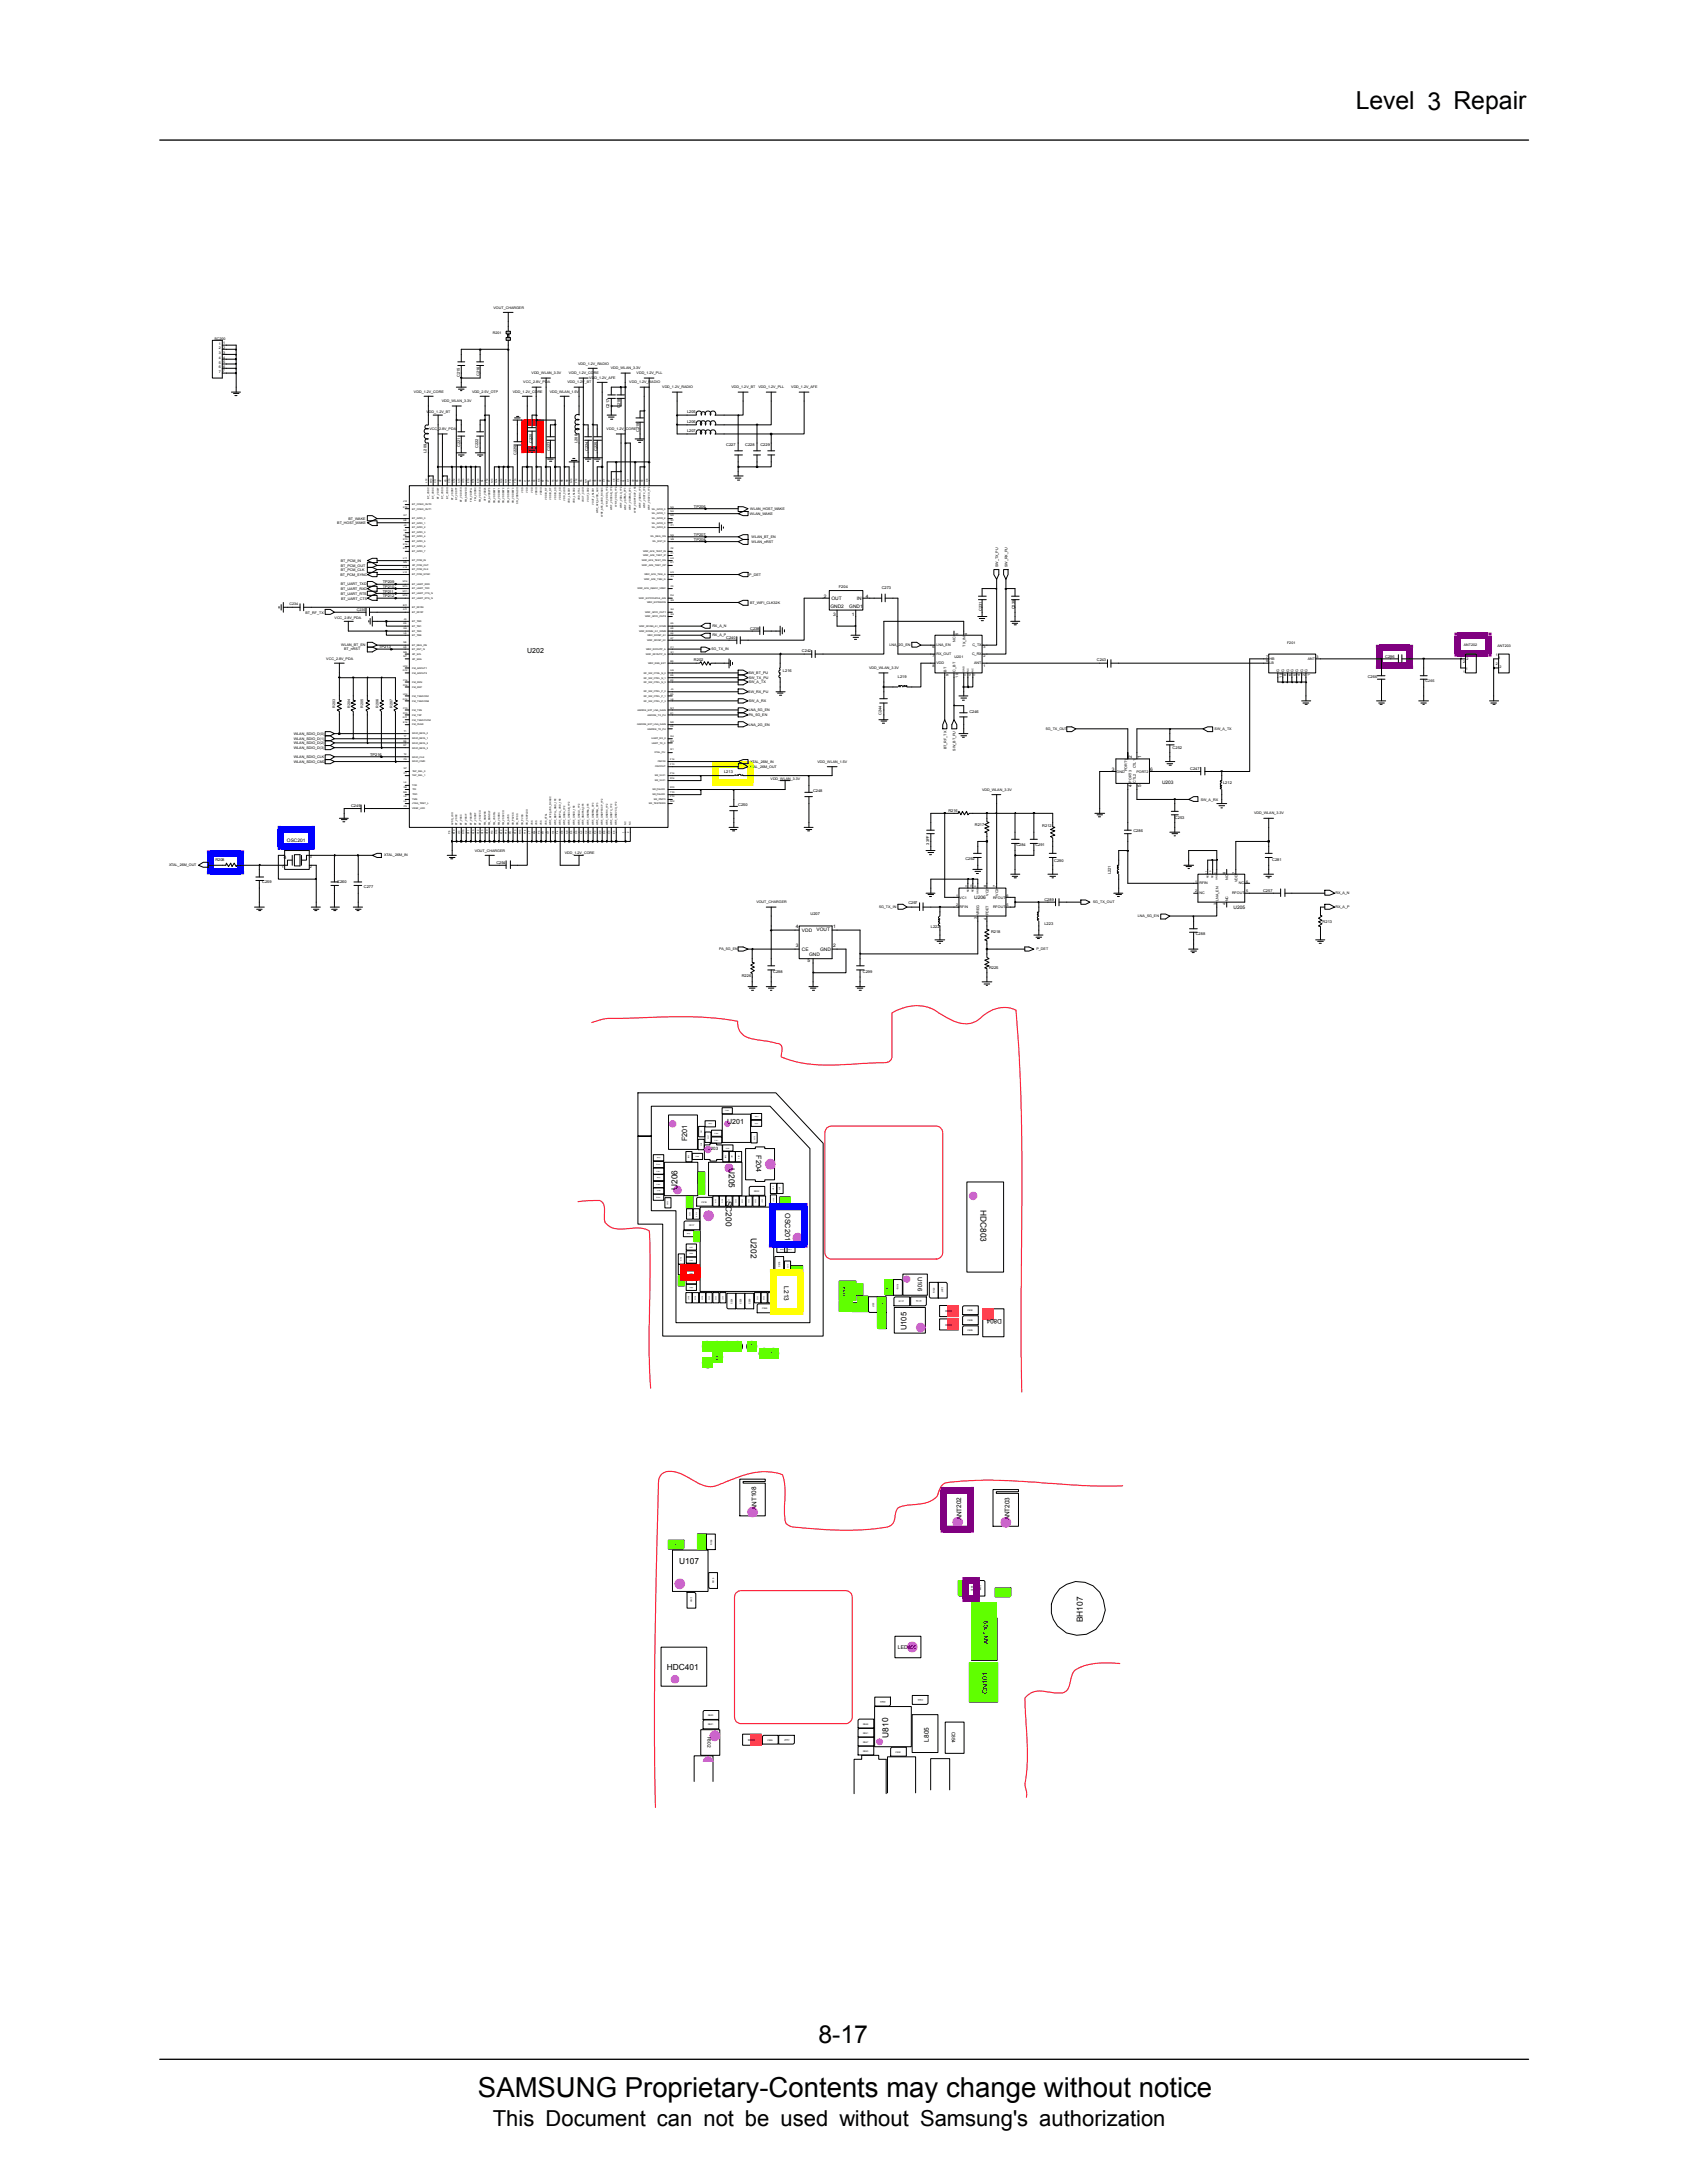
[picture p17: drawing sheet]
<svg xmlns="http://www.w3.org/2000/svg" width="216mm" height="279mm" viewBox="0 0 216 279" stroke-linecap="round" stroke-linejoin="round" font-family="sans-serif">
<defs><g id="words">
<text font-size="3.5" x="61.2" y="268.5">SAMSUNG Proprietary-Contents may change without notice</text>
<g font-size="3.2">
<text x="173.5" y="14">Level 3 Repair</text>
<text x="104.7" y="261.5">8-17</text>
</g>
<text font-size="2.8" x="63.1" y="272.1">This Document can not be used without Samsung's authorization</text>
<g font-size="1.1">
<text x="93.3" y="149.5" transform="rotate(90 93.3 149.5)">U205</text>
<text x="86.7" y="152.3" transform="rotate(-90 86.7 152.3)">U206</text>
<text x="92.9" y="153.7" transform="rotate(90 92.9 153.7)">SC200</text>
<text x="125.5" y="154.8" transform="rotate(90 125.5 154.8)">HDC803</text>
<text x="96.1" y="158.5" transform="rotate(90 96.1 158.5)">U202</text>
<text x="86.9" y="200.2">U107</text>
<text x="138.6" y="207.6" transform="rotate(-90 138.6 207.6)">BH107</text>
<text x="85.3" y="213.8">HDC401</text>
<text x="113.7" y="222.4" transform="rotate(-90 113.7 222.4)">U810</text>
</g>
<text font-size="1" x="116" y="170.3" transform="rotate(-90 116 170.3)">U105</text>
<g font-size=".9">
<text x="67.5" y="83.6">U202</text>
<text x="93" y="143.9">U201</text>
<text x="87.9" y="146.1" transform="rotate(-90 87.9 146.1)">F201</text>
<text x="96.8" y="147.8" transform="rotate(90 96.8 147.8)">F204</text>
<text x="100.5" y="155.3" transform="rotate(90 100.5 155.3)">OSC201</text>
<text x="126.4" y="216.9" transform="rotate(-90 126.4 216.9)">CN101</text>
</g>
<g font-size=".8">
<text x="100.4" y="164.7" transform="rotate(90 100.4 164.7)">L213</text>
<text x="117.5" y="163.4" transform="rotate(90 117.5 163.4)">U106</text>
<text x="128.2" y="168.8" transform="rotate(-180 128.2 168.8)">D804</text>
<text x="96.8" y="193.3" transform="rotate(-90 96.8 193.3)">ANT108</text>
<text x="123" y="194.6" transform="rotate(-90 123 194.6)">ANT202</text>
<text x="129.2" y="194.6" transform="rotate(-90 129.2 194.6)">ANT203</text>
<text x="126.4" y="210.4" transform="rotate(-90 126.4 210.4)">ANT109</text>
<text x="118.9" y="222.9" transform="rotate(-90 118.9 222.9)">L805</text>
</g>
<text font-size=".7" x="114.9" y="211.1">LED800</text>
<g font-size=".6">
<text x="105.4" y="76.6">2</text>
<text x="106.3" y="77.8">GND2</text>
<text x="106.4" y="76.8">OUT</text>
<text x="108.7" y="77.8">GND1</text>
<text x="109.6" y="76.8">IN</text>
<text x="110.8" y="76.6">4</text>
<text x="106.6" y="78.8">3</text>
<text x="109" y="78.8">1</text>
<text x="142.3" y="98.7">3</text>
<text x="144.8" y="97" transform="rotate(-90 144.8 97)">2</text>
<text x="144.8" y="100.7" transform="rotate(-90 144.8 100.7)">4</text>
<text x="146" y="100.7" transform="rotate(-90 146 100.7)">5</text>
<text x="146" y="97" transform="rotate(-90 146 97)">1</text>
<text x="147.2" y="98.7">6</text>
<text x="148.7" y="100.4">U203</text>
<text x="36.7" y="107.7">OSC201</text>
<text x="36.3" y="110">4</text>
<text x="101.9" y="118.8">4</text>
<text x="102.6" y="119.3">VDD</text>
<text x="104.5" y="119.2">VOUT</text>
<text x="106.6" y="118.8">1</text>
<text x="124.7" y="115.1">U206</text>
<text x="157.9" y="116.3">U205</text>
<text x="101.9" y="121.2">3</text>
<text x="102.6" y="121.7">CE</text>
<text x="103.4" y="123.2">5</text>
<text x="103.5" y="122.3">GND</text>
<text x="105" y="121.7">GND</text>
<text x="106.6" y="121.2">2</text>
<text x="90.6" y="147.2">U203</text>
<text x="121.8" y="221.6" transform="rotate(90 121.8 221.6)">C854</text>
<text x="90.6" y="222.3" transform="rotate(90 90.6 222.3)">F802</text>
</g>
<g font-size=".5">
<text x="58.9" y="48.3" transform="rotate(-90 58.9 48.3)">C215</text>
<text x="61.4" y="48.2" transform="rotate(-90 61.4 48.2)">C216</text>
<text x="78" y="52.3" transform="rotate(-90 78 52.3)">C217</text>
<text x="79.4" y="52.2" transform="rotate(-90 79.4 52.2)">C218</text>
<text x="87.9" y="52.8">L205</text>
<text x="54.6" y="58" transform="rotate(-90 54.6 58)">L209</text>
<text x="58.9" y="57.2" transform="rotate(-90 58.9 57.2)">C221</text>
<text x="61.2" y="57.3" transform="rotate(-90 61.2 57.3)">C222</text>
<text x="66.1" y="58.3" transform="rotate(-90 66.1 58.3)">C225</text>
<text x="68.1" y="56.7" transform="rotate(-90 68.1 56.7)">C220</text>
<text x="70.4" y="57.7" transform="rotate(-90 70.4 57.7)">C223</text>
<text x="73.9" y="56.7" transform="rotate(-90 73.9 56.7)">L208</text>
<text x="75.3" y="57.7" transform="rotate(-90 75.3 57.7)">C224</text>
<text x="76.4" y="57.7" transform="rotate(-90 76.4 57.7)">C225</text>
<text x="81.8" y="55.3" transform="rotate(-90 81.8 55.3)">C219</text>
<text x="87.9" y="54.1">L206</text>
<text x="87.9" y="55.3">L207</text>
<text x="92.9" y="57.1">C227</text>
<text x="95.4" y="57.1">C228</text>
<text x="97.3" y="57.1">C229</text>
<text x="88.8" y="65">TP206</text>
<text x="88.8" y="68.6">TP207</text>
<text x="88.8" y="69.2">TP208</text>
<text x="49" y="75.8">TP211</text>
<text x="49" y="75.2">TP210</text>
<text x="49" y="74.6">TP209</text>
<text x="49" y="76.4">TP212</text>
<text x="107.4" y="75.3">F204</text>
<text x="112.8" y="75.3">C273</text>
<text x="129.9" y="78" transform="rotate(-90 129.9 78)">C239</text>
<text x="48.5" y="83">TP213</text>
<text x="92.9" y="81.7">C240</text>
<text x="96" y="80.6">C238</text>
<text x="102.6" y="83.4">C242</text>
<text x="125.6" y="78.2" transform="rotate(-90 125.6 78.2)">C231</text>
<text x="88.8" y="84.6">R202</text>
<text x="100.2" y="86">L216</text>
<text x="114.9" y="86.8">L219</text>
<text x="140.4" y="84.6">C243</text>
<text x="175" y="86.8">C266</text>
<text x="177.3" y="84.2">C296</text>
<text x="112.8" y="91.5" transform="rotate(-90 112.8 91.5)">C244</text>
<text x="124.1" y="91.2">C246</text>
<text x="150.1" y="95.9">C252</text>
<text x="47.4" y="96.8">TP216</text>
<text x="92.7" y="99">L213</text>
<text x="104.1" y="101.4">C248</text>
<text x="152.3" y="98.6">C247</text>
<text x="156.5" y="100.4">L212</text>
<text x="44.9" y="103.3">C249</text>
<text x="94.5" y="103.2">C250</text>
<text x="121.4" y="103.9">R216</text>
<text x="124.8" y="105.7">R217</text>
<text x="133.4" y="105.9">R212</text>
<text x="145.1" y="106.5">C286</text>
<text x="150.4" y="104.8">C253</text>
<text x="27.6" y="110.3">R208</text>
<text x="33.5" y="113.1">C259</text>
<text x="43.2" y="113.1">C260</text>
<text x="46.6" y="113.7">C277</text>
<text x="63.5" y="110.6">C254</text>
<text x="118.9" y="108.1" transform="rotate(-90 118.9 108.1)">33PF</text>
<text x="123.5" y="110.1">C292</text>
<text x="130.1" y="108.3">C284</text>
<text x="132.5" y="108.3">C291</text>
<text x="134.9" y="110.3">C290</text>
<text x="142.2" y="111.9" transform="rotate(-90 142.2 111.9)">L221</text>
<text x="162.8" y="110.2">C281</text>
<text x="103.7" y="117.2">U207</text>
<text x="116.2" y="115.7">C297</text>
<text x="119.1" y="118.8">L222</text>
<text x="126.8" y="119.4">R218</text>
<text x="133.7" y="118.3">L223</text>
<text x="133.7" y="115.3">C289</text>
<text x="153" y="119.7">C288</text>
<text x="161.6" y="114.1">C257</text>
<text x="169.3" y="118.2">R213</text>
<text x="94.9" y="125.1">R226</text>
<text x="99" y="124.6">C298</text>
<text x="110.4" y="124.6">C299</text>
<text x="126.6" y="124">R225</text>
<text x="108.2" y="165.9" transform="rotate(-90 108.2 165.9)">U104</text>
</g>
<g font-size=".4">
<text x="63.2" y="39.5">VOUT_CHARGER</text>
<text x="27.5" y="43.5">SC200</text>
<text x="28" y="44.7">2</text>
<text x="28" y="45.4">3</text>
<text x="28" y="46">4</text>
<text x="28" y="46.6">5</text>
<text x="28" y="47.1">6</text>
<text x="28" y="47.8">7</text>
<text x="28" y="44.2">1</text>
<text x="28.5" y="47.7">7</text>
<text x="28.6" y="44.6">2</text>
<text x="28.6" y="45.3">3</text>
<text x="28.6" y="45.9">4</text>
<text x="28.6" y="46.4">5</text>
<text x="28.6" y="47.1">6</text>
<text x="28.6" y="44">1</text>
<text x="63.1" y="42.8">R201</text>
<text x="68" y="47.9">VDD_WLAN_3.3V</text>
<text x="72.8" y="47.9">VDD_1.2V_CORE</text>
<text x="74" y="46.8">VDD_1.2V_RADIO</text>
<text x="78.2" y="47.3">VDD_WLAN_3.3V</text>
<text x="81.5" y="47.9">VDD_1.2V_PLL</text>
<text x="53" y="50.3">VDD_1.2V_CORE</text>
<text x="54.6" y="52.8">VDD_1.2V_BT</text>
<text x="56.5" y="51.5">VDD_WLAN_3.3V</text>
<text x="60.4" y="50.3">VDD_2.5V_OTP</text>
<text x="65.6" y="50.3">VDD_1.2V_CORE</text>
<text x="67" y="49.1">VCC_2.8V_PDA</text>
<text x="70.4" y="50.3">VDD_WLAN_1.5V</text>
<text x="72.6" y="49.1">VDD_1.2V_BT</text>
<text x="75.4" y="48.5">VDD_1.2V_AFE</text>
<text x="80.5" y="49.1">VDD_1.2V_RADIO</text>
<text x="84.8" y="49.7">VDD_1.2V_RADIO</text>
<text x="93.6" y="49.7">VDD_1.2V_BT</text>
<text x="97.1" y="49.7">VDD_1.2V_PLL</text>
<text x="101.3" y="49.7">VDD_1.2V_AFE</text>
<text x="54.9" y="55.1">VCC_2.8V_PDA</text>
<text x="77.6" y="55.1">VDD_1.2V_CORE</text>
<text x="96" y="65.9">WLAN_WAKE</text>
<text x="96" y="65.3">WLAN_HOST_WAKE</text>
<text x="43.2" y="67.1">BT_HOST_WAKE</text>
<text x="43.6" y="71.9">BT_PCM_IN</text>
<text x="44.6" y="66.5">BT_WAKE</text>
<text x="96.2" y="69.5">WLAN_nRST</text>
<text x="96.2" y="68.8">WLAN_BT_EN</text>
<text x="37" y="77.4">C234</text>
<text x="43.6" y="73.7">BT_PCM_SYNC</text>
<text x="43.6" y="72.5">BT_PCM_OUT</text>
<text x="43.6" y="76.1">BT_UART_RTS</text>
<text x="43.6" y="73.1">BT_PCM_CLK</text>
<text x="43.6" y="74.9">BT_UART_TXD</text>
<text x="43.6" y="75.5">BT_UART_RXD</text>
<text x="43.7" y="76.7">BT_UART_CTS</text>
<text x="95.9" y="73.7">P_DET</text>
<text x="96" y="77.3">BT_WIFI_CLK32K</text>
<text x="127.8" y="72.6" transform="rotate(-90 127.8 72.6)">SW_TX_PU</text>
<text x="128.9" y="72.6" transform="rotate(-90 128.9 72.6)">SW_RX_PU</text>
<text x="39.1" y="78.5">BT_RF_TX</text>
<text x="42.8" y="79.2">VCC_2.8V_PDA</text>
<text x="43.7" y="82.7">WLAN_BT_EN</text>
<text x="44" y="83.2">BT_nRST</text>
<text x="45.7" y="78.2">C235</text>
<text x="91.1" y="83.2">5G_TX_IN</text>
<text x="91.2" y="80.3">RX_A_N</text>
<text x="91.2" y="81.4">RX_A_P</text>
<text x="113.8" y="82.7">LNA_2G_EN</text>
<text x="119.3" y="83">6</text>
<text x="119.8" y="82.7">LNA_EN</text>
<text x="119.8" y="83.9">RX_OUT</text>
<text x="122.3" y="82.1" transform="rotate(-90 122.3 82.1)">NC</text>
<text x="122.6" y="81.2" transform="rotate(-90 122.6 81.2)">5</text>
<text x="123.5" y="82.8" transform="rotate(-90 123.5 82.8)">TX_IN</text>
<text x="123.8" y="81.2" transform="rotate(-90 123.8 81.2)">4</text>
<text x="124.4" y="83.9">C_RX</text>
<text x="124.4" y="82.7">C_TX</text>
<text x="125.9" y="83">3</text>
<text x="164.7" y="82.4">F201</text>
<text x="187.3" y="82.7">ANT202</text>
<text x="191.6" y="82.8">ANT203</text>
<text x="41.8" y="84.5">VCC_2.8V_PDA</text>
<text x="95.8" y="88.7">SW_RX_PU</text>
<text x="95.8" y="86.3">SW_BT_PU</text>
<text x="95.8" y="87.4">SW_A_TX</text>
<text x="95.8" y="89.9">SW_A_RX</text>
<text x="95.8" y="86.9">SW_TX_PU</text>
<text x="111.2" y="85.7">VDD_WLAN_3.3V</text>
<text x="119.3" y="84.1">7</text>
<text x="119.3" y="85.4">8</text>
<text x="119.8" y="85">VDD</text>
<text x="121.1" y="86" transform="rotate(-90 121.1 86)">BT</text>
<text x="121.4" y="86.5" transform="rotate(-90 121.4 86.5)">9</text>
<text x="122.2" y="84.2">U201</text>
<text x="122.3" y="86" transform="rotate(-90 122.3 86)">C_BT</text>
<text x="122.6" y="86.7" transform="rotate(-90 122.6 86.7)">10</text>
<text x="124.7" y="85">ANT</text>
<text x="125.9" y="85.4">1</text>
<text x="125.9" y="84.1">2</text>
<text x="162" y="84.2">7</text>
<text x="162" y="84.8">9</text>
<text x="162.5" y="84.5">HB</text>
<text x="162.5" y="85">LB</text>
<text x="163.7" y="86" transform="rotate(-90 163.7 86)">G</text>
<text x="164.1" y="86.7" transform="rotate(-90 164.1 86.7)">10</text>
<text x="164.4" y="86" transform="rotate(-90 164.4 86)">G</text>
<text x="164.6" y="86.5" transform="rotate(-90 164.6 86.5)">8</text>
<text x="165" y="86" transform="rotate(-90 165 86)">G</text>
<text x="165.2" y="86.5" transform="rotate(-90 165.2 86.5)">6</text>
<text x="165.5" y="86" transform="rotate(-90 165.5 86)">G</text>
<text x="165.9" y="86.5" transform="rotate(-90 165.9 86.5)">5</text>
<text x="166.2" y="86" transform="rotate(-90 166.2 86)">G</text>
<text x="166.4" y="86.5" transform="rotate(-90 166.4 86.5)">4</text>
<text x="166.8" y="86" transform="rotate(-90 166.8 86)">G</text>
<text x="167" y="86.5" transform="rotate(-90 167 86.5)">2</text>
<text x="167.3" y="86" transform="rotate(-90 167.3 86)">G</text>
<text x="167.4" y="84.5">ANT</text>
<text x="167.7" y="86.5" transform="rotate(-90 167.7 86.5)">1</text>
<text x="168.5" y="84.2">3</text>
<text x="182.5" y="87.3">C265</text>
<text x="187.2" y="86.1">1</text>
<text x="187.2" y="84.9">2</text>
<text x="187.6" y="85.8">1</text>
<text x="187.7" y="84.5">2</text>
<text x="191.5" y="84">1</text>
<text x="191.5" y="85.2">2</text>
<text x="191.8" y="84.4">1</text>
<text x="191.9" y="85.5">2</text>
<text x="37.6" y="94.7">WLAN_SDIO_D(1)</text>
<text x="37.6" y="94.1">WLAN_SDIO_D(0)</text>
<text x="37.6" y="95.2">WLAN_SDIO_D(2)</text>
<text x="37.6" y="95.9">WLAN_SDIO_D(3)</text>
<text x="42.9" y="90.6" transform="rotate(-90 42.9 90.6)">R203</text>
<text x="44.8" y="90.6" transform="rotate(-90 44.8 90.6)">R204</text>
<text x="46.5" y="90.6" transform="rotate(-90 46.5 90.6)">R205</text>
<text x="48.5" y="90.6" transform="rotate(-90 48.5 90.6)">R206</text>
<text x="50.2" y="90.6" transform="rotate(-90 50.2 90.6)">R207</text>
<text x="95.8" y="92.9">LNA_2G_EN</text>
<text x="95.8" y="91">LNA_5G_EN</text>
<text x="95.8" y="91.7">PA_5G_EN</text>
<text x="121.1" y="95.9" transform="rotate(-90 121.1 95.9)">BT_RF_TX</text>
<text x="133.8" y="93.4">5G_TX_OUT</text>
<text x="155.4" y="93.4">SW_A_TX</text>
<text x="37.6" y="97">WLAN_SDIO_CLK</text>
<text x="37.6" y="97.6">WLAN_SDIO_CMD</text>
<text x="95.9" y="98.3">XTAL_26M_OUT</text>
<text x="96" y="97.6">XTAL_26M_IN</text>
<text x="98.6" y="99.8">VDD_WLAN_3.3V</text>
<text x="104.6" y="97.6">VDD_WLAN_1.5V</text>
<text x="122.3" y="96.1" transform="rotate(-90 122.3 96.1)">SW_BT_PU</text>
<text x="125.7" y="101.2">VDD_WLAN_3.3V</text>
<text x="142.9" y="98.9">GND</text>
<text x="144.3" y="98.7" transform="rotate(-90 144.3 98.7)">PORT1</text>
<text x="144.8" y="100.2" transform="rotate(-90 144.8 100.2)">PORT3</text>
<text x="145.4" y="98.3" transform="rotate(-90 145.4 98.3)">CTL1</text>
<text x="145.4" y="100.2" transform="rotate(-90 145.4 100.2)">CTL2</text>
<text x="145.4" y="98.9">PORT2</text>
<text x="153.7" y="102.5">SW_A_RX</text>
<text x="160.5" y="104.2">VDD_WLAN_3.3V</text>
<text x="21.6" y="110.9">XTAL_26M_OUT</text>
<text x="36.1" y="111.1">1</text>
<text x="39.7" y="109.9">3</text>
<text x="39.7" y="111.1">2</text>
<text x="49.2" y="109.6">XTAL_26M_IN</text>
<text x="60.7" y="109">VOUT_CHARGER</text>
<text x="72.3" y="109.3">VDD_1.2V_CORE</text>
<text x="126.3" y="113.6" transform="rotate(-90 126.3 113.6)">8</text>
<text x="127.4" y="113.6" transform="rotate(-90 127.4 113.6)">7</text>
<text x="153" y="113">1</text>
<text x="153.5" y="113.2">RFIN</text>
<text x="156.8" y="111.8" transform="rotate(-90 156.8 111.8)">8</text>
<text x="157.2" y="112.6" transform="rotate(-90 157.2 112.6)">NC</text>
<text x="158.1" y="111.8" transform="rotate(-90 158.1 111.8)">7</text>
<text x="158.4" y="112.9" transform="rotate(-90 158.4 112.9)">VDD</text>
<text x="158.6" y="113.2">NC</text>
<text x="159.5" y="113">6</text>
<text x="96.8" y="115.6">VOUT_CHARGER</text>
<text x="112.5" y="116.2">5G_TX_IN</text>
<text x="122.4" y="115.9">2</text>
<text x="122.4" y="114.7">1</text>
<text x="122.8" y="116.2">RFIN</text>
<text x="122.8" y="115">VC1</text>
<text x="125" y="117.7" transform="rotate(-90 125 117.7)">3</text>
<text x="125.3" y="117.2" transform="rotate(-90 125.3 117.2)">VREG</text>
<text x="126.3" y="117.7" transform="rotate(-90 126.3 117.7)">4</text>
<text x="126.5" y="117.2" transform="rotate(-90 126.5 117.2)">PDET</text>
<text x="126.5" y="114.6" transform="rotate(-90 126.5 114.6)">VC2</text>
<text x="127.1" y="116.2">RFOUT</text>
<text x="127.1" y="115">RFOUT</text>
<text x="127.8" y="114.6" transform="rotate(-90 127.8 114.6)">VC3</text>
<text x="128.8" y="115.9">5</text>
<text x="128.8" y="114.7">6</text>
<text x="139.9" y="115.6">5G_TX_OUT</text>
<text x="145.6" y="117.4">LNA_5G_EN</text>
<text x="153" y="114.1">2</text>
<text x="153.5" y="114.4">NC</text>
<text x="155.7" y="115.8" transform="rotate(-90 155.7 115.8)">3</text>
<text x="155.9" y="115.3" transform="rotate(-90 155.9 115.3)">LNA_EN</text>
<text x="156.8" y="115.8" transform="rotate(-90 156.8 115.8)">4</text>
<text x="157.2" y="115.4" transform="rotate(-90 157.2 115.4)">NC</text>
<text x="157.7" y="114.4">RFOUT</text>
<text x="159.5" y="114.1">5</text>
<text x="170.9" y="114.5">RX_A_N</text>
<text x="170.9" y="116.2">RX_A_P</text>
<text x="92.1" y="121.6">PA_5G_EN</text>
<text x="132.7" y="121.6">P_DET</text>
<text x="121" y="168">D802</text>
<text x="121" y="169.7">D801</text>
<text x="95.8" y="222.8">D803</text>
</g>
<g font-size=".3">
<text x="51.6" y="65">K12</text>
<text x="51.6" y="64.3">J10</text>
<text x="52.8" y="65.2">BT_COEX_OUT1</text>
<text x="52.8" y="64.7">BT_COEX_OUT0</text>
<text x="54.7" y="61.8" transform="rotate(-90 54.7 61.8)">L12</text>
<text x="54.9" y="63.8" transform="rotate(-90 54.9 63.8)">BT_VDDC</text>
<text x="55.3" y="61.8" transform="rotate(-90 55.3 61.8)">M10</text>
<text x="55.5" y="63.8" transform="rotate(-90 55.5 63.8)">BT_VDDC</text>
<text x="55.8" y="61.8" transform="rotate(-90 55.8 61.8)">C11</text>
<text x="56.2" y="63.9" transform="rotate(-90 56.2 63.9)">BT_VDDIF</text>
<text x="56.5" y="61.7" transform="rotate(-90 56.5 61.7)">H7</text>
<text x="56.7" y="63.9" transform="rotate(-90 56.7 63.9)">BT_VDDO</text>
<text x="57.1" y="61.7" transform="rotate(-90 57.1 61.7)">J6</text>
<text x="57.3" y="63.9" transform="rotate(-90 57.3 63.9)">BT_VDDO</text>
<text x="57.6" y="61.8" transform="rotate(-90 57.6 61.8)">C10</text>
<text x="58" y="64" transform="rotate(-90 58 64)">BT_VDDRF</text>
<text x="58.2" y="61.8" transform="rotate(-90 58.2 61.8)">A12</text>
<text x="58.5" y="64" transform="rotate(-90 58.5 64)">BT_VDDTF</text>
<text x="58.9" y="61.8" transform="rotate(-90 58.9 61.8)">A13</text>
<text x="59.1" y="64.3" transform="rotate(-90 59.1 64.3)">BT_VDDVCO</text>
<text x="59.4" y="61.8" transform="rotate(-90 59.4 61.8)">H13</text>
<text x="59.8" y="64.3" transform="rotate(-90 59.8 64.3)">FM_ANAVDD</text>
<text x="60" y="61.8" transform="rotate(-90 60 61.8)">E10</text>
<text x="60.4" y="64.2" transform="rotate(-90 60.4 64.2)">FM_VDDPLL</text>
<text x="60.7" y="61.8" transform="rotate(-90 60.7 61.8)">B14</text>
<text x="60.9" y="64.1" transform="rotate(-90 60.9 64.1)">FM_VDDRX</text>
<text x="61.3" y="61.8" transform="rotate(-90 61.3 61.8)">E13</text>
<text x="61.6" y="64.3" transform="rotate(-90 61.6 64.3)">FM_VDDVCO</text>
<text x="61.8" y="61.7" transform="rotate(-90 61.8 61.7)">P4</text>
<text x="62.2" y="64.2" transform="rotate(-90 62.2 64.2)">OTP_VDD25</text>
<text x="62.4" y="61.8" transform="rotate(-90 62.4 61.8)">T12</text>
<text x="62.7" y="64.4" transform="rotate(-90 62.7 64.4)">SR_AVDD2P5</text>
<text x="63.1" y="61.8" transform="rotate(-90 63.1 61.8)">N13</text>
<text x="63.4" y="64.4" transform="rotate(-90 63.4 64.4)">SR_VDDBAT1</text>
<text x="63.6" y="61.8" transform="rotate(-90 63.6 61.8)">N14</text>
<text x="64" y="64.4" transform="rotate(-90 64 64.4)">SR_VDDBAT1</text>
<text x="64.3" y="61.8" transform="rotate(-90 64.3 61.8)">R12</text>
<text x="64.5" y="64.4" transform="rotate(-90 64.5 64.4)">SR_VDDBAT2</text>
<text x="64.9" y="61.8" transform="rotate(-90 64.9 61.8)">R11</text>
<text x="65.2" y="64.4" transform="rotate(-90 65.2 64.4)">SR_VDDBAT3</text>
<text x="65.4" y="61.8" transform="rotate(-90 65.4 61.8)">T11</text>
<text x="65.8" y="64.4" transform="rotate(-90 65.8 64.4)">SR_VDDBAT3</text>
<text x="66" y="61.8" transform="rotate(-90 66 61.8)">T13</text>
<text x="66.3" y="64.5" transform="rotate(-90 66.3 64.5)">SR_VDDNLDO</text>
<text x="66.7" y="61.7" transform="rotate(-90 66.7 61.7)">G8</text>
<text x="67" y="63.1" transform="rotate(-90 67 63.1)">VDD</text>
<text x="67.3" y="61.7" transform="rotate(-90 67.3 61.7)">L1</text>
<text x="67.6" y="63.1" transform="rotate(-90 67.6 63.1)">VDD</text>
<text x="67.8" y="61.7" transform="rotate(-90 67.8 61.7)">T4</text>
<text x="68.2" y="63.1" transform="rotate(-90 68.2 63.1)">VDD</text>
<text x="68.5" y="61.7" transform="rotate(-90 68.5 61.7)">P2</text>
<text x="68.7" y="63.4" transform="rotate(-90 68.7 63.4)">VDDIO</text>
<text x="69.1" y="61.7" transform="rotate(-90 69.1 61.7)">R5</text>
<text x="69.4" y="63.4" transform="rotate(-90 69.4 63.4)">VDDIO</text>
<text x="69.6" y="61.7" transform="rotate(-90 69.6 61.7)">K7</text>
<text x="70" y="63.9" transform="rotate(-90 70 63.9)">VDDIO_RF</text>
<text x="70.3" y="61.7" transform="rotate(-90 70.3 61.7)">L7</text>
<text x="70.5" y="63.9" transform="rotate(-90 70.5 63.9)">VDDIO_RF</text>
<text x="70.9" y="61.7" transform="rotate(-90 70.9 61.7)">T5</text>
<text x="71.2" y="64" transform="rotate(-90 71.2 64)">VDDIO_SD</text>
<text x="71.4" y="61.7" transform="rotate(-90 71.4 61.7)">T6</text>
<text x="71.8" y="64" transform="rotate(-90 71.8 64)">VDDIO_SD</text>
<text x="72.1" y="61.7" transform="rotate(-90 72.1 61.7)">R8</text>
<text x="72.3" y="64.1" transform="rotate(-90 72.3 64.1)">VDD_CLDO</text>
<text x="72.7" y="61.7" transform="rotate(-90 72.7 61.7)">R9</text>
<text x="72.9" y="64.4" transform="rotate(-90 72.9 64.4)">VDD_LNLDO1</text>
<text x="73.2" y="61.8" transform="rotate(-90 73.2 61.8)">N10</text>
<text x="73.6" y="64.4" transform="rotate(-90 73.6 64.4)">VDD_LNLDO2</text>
<text x="73.8" y="61.8" transform="rotate(-90 73.8 61.8)">F12</text>
<text x="74.2" y="64" transform="rotate(-90 74.2 64)">VDD_XTAL</text>
<text x="74.5" y="61.7" transform="rotate(-90 74.5 61.7)">T8</text>
<text x="74.7" y="64.3" transform="rotate(-90 74.7 64.3)">VOUT_CLDO</text>
<text x="75.1" y="61.8" transform="rotate(-90 75.1 61.8)">N11</text>
<text x="75.4" y="64.2" transform="rotate(-90 75.4 64.2)">VOUT_LDO2</text>
<text x="75.6" y="61.7" transform="rotate(-90 75.6 61.7)">T9</text>
<text x="76" y="64.6" transform="rotate(-90 76 64.6)">VOUT_LNLDO1</text>
<text x="76.3" y="61.7" transform="rotate(-90 76.3 61.7)">G3</text>
<text x="76.5" y="65.7" transform="rotate(-90 76.5 65.7)">WRF_AFE_AVDD_AUX</text>
<text x="76.9" y="61.7" transform="rotate(-90 76.9 61.7)">G2</text>
<text x="77.4" y="61.7" transform="rotate(-90 77.4 61.7)">C7</text>
<text x="77.8" y="64.8" transform="rotate(-90 77.8 64.8)">WRF_VDDA_1P2</text>
<text x="78.1" y="61.7" transform="rotate(-90 78.1 61.7)">E7</text>
<text x="78.3" y="65.3" transform="rotate(-90 78.3 65.3)">WRF_VDDCAB_1P2</text>
<text x="78.7" y="61.7" transform="rotate(-90 78.7 61.7)">C8</text>
<text x="78.9" y="64.8" transform="rotate(-90 78.9 64.8)">WRF_VDDD_1P2</text>
<text x="79.2" y="61.7" transform="rotate(-90 79.2 61.7)">C5</text>
<text x="79.6" y="65" transform="rotate(-90 79.6 65)">WRF_VDDLO_1P2</text>
<text x="79.9" y="61.7" transform="rotate(-90 79.9 61.7)">A1</text>
<text x="80.1" y="65.3" transform="rotate(-90 80.1 65.3)">WRF_VDDPAA_3P3</text>
<text x="80.5" y="61.7" transform="rotate(-90 80.5 61.7)">D1</text>
<text x="80.7" y="65.3" transform="rotate(-90 80.7 65.3)">WRF_VDDPAG_3P3</text>
<text x="81.1" y="61.7" transform="rotate(-90 81.1 61.7)">C9</text>
<text x="81.4" y="65.6" transform="rotate(-90 81.4 65.6)">WRF_VDDPFDCP_1P2</text>
<text x="81.7" y="61.7" transform="rotate(-90 81.7 61.7)">B5</text>
<text x="82" y="65" transform="rotate(-90 82 65)">WRF_VDDRX_1P2</text>
<text x="82.3" y="61.7" transform="rotate(-90 82.3 61.7)">A3</text>
<text x="82.5" y="65" transform="rotate(-90 82.5 65)">WRF_VDDTX_1P2</text>
<text x="82.9" y="61.7" transform="rotate(-90 82.9 61.7)">D6</text>
<text x="83.2" y="65.3" transform="rotate(-90 83.2 65.3)">WRF_VDDVCO_1P2</text>
<text x="83.4" y="65.8">WL_GPIO_1</text>
<text x="83.4" y="65.2">WL_GPIO_0</text>
<text x="85.8" y="65.6">N4</text>
<text x="85.8" y="65">N5</text>
<text x="51.6" y="70.3">K11</text>
<text x="51.6" y="69.2">K13</text>
<text x="51.6" y="69.8">K14</text>
<text x="51.6" y="71.6">L11</text>
<text x="51.6" y="68.5">K9</text>
<text x="51.6" y="66.7">H8</text>
<text x="51.6" y="66.1">G7</text>
<text x="51.7" y="67.9">L9</text>
<text x="51.7" y="67.4">J8</text>
<text x="52.8" y="68.3">BT_GPIO_3</text>
<text x="52.8" y="68.8">BT_GPIO_4</text>
<text x="52.8" y="71.8">BT_PCM_IN</text>
<text x="52.8" y="70.7">BT_GPIO_7</text>
<text x="52.8" y="69.4">BT_GPIO_5</text>
<text x="52.8" y="70.1">BT_GPIO_6</text>
<text x="52.8" y="67.6">BT_GPIO_2</text>
<text x="52.8" y="67">BT_GPIO_1</text>
<text x="52.8" y="66.5">BT_GPIO_0</text>
<text x="77.2" y="66.1" transform="rotate(-90 77.2 66.1)">WRF_AFE_AVDD_RXADC</text>
<text x="82.1" y="71.8">WRF_AFE_TEST_ON</text>
<text x="82.3" y="70.7">WRF_AFE_TEST_IN</text>
<text x="82.3" y="71.2">WRF_AFE_TEST_IP</text>
<text x="83.2" y="68.8">WL_REG_ON</text>
<text x="83.4" y="67.6">WL_GPIO_8</text>
<text x="83.4" y="66.5">WL_GPIO_2</text>
<text x="83.4" y="67">WL_GPIO_3</text>
<text x="83.5" y="69.4">WL_RST_N</text>
<text x="85.8" y="68.5">N9</text>
<text x="85.8" y="71.6">H2</text>
<text x="85.8" y="66.1">N2</text>
<text x="85.8" y="69.2">M5</text>
<text x="85.8" y="66.7">N1</text>
<text x="85.9" y="71">F1</text>
<text x="85.9" y="67.4">P1</text>
<text x="85.9" y="70.3">F2</text>
<text x="51.6" y="75.8">M11</text>
<text x="51.6" y="76.3">M12</text>
<text x="51.6" y="75.1">M13</text>
<text x="51.6" y="74.5">M14</text>
<text x="51.6" y="77.6">B11</text>
<text x="51.6" y="72.7">L14</text>
<text x="51.6" y="73.3">L10</text>
<text x="51.6" y="72.1">M9</text>
<text x="52.8" y="76.1">BT_UART_CTS_N</text>
<text x="52.8" y="76.7">BT_UART_RTS_N</text>
<text x="52.8" y="75.4">BT_UART_TXD</text>
<text x="52.8" y="74.9">BT_UART_RXD</text>
<text x="52.8" y="73">BT_PCM_CLK</text>
<text x="52.8" y="73.6">BT_PCM_SYNC</text>
<text x="52.8" y="77.8">BT_RFON</text>
<text x="52.8" y="72.5">BT_PCM_OUT</text>
<text x="81.6" y="75.4">WRF_AFE_IQADC_VREF</text>
<text x="81.8" y="76.7">WRF_EXTCOUPLE_AIN</text>
<text x="82.1" y="72.5">WRF_AFE_TEST_OP</text>
<text x="82.4" y="74.3">WRF_AFE_TSSI_G</text>
<text x="82.5" y="73.6">WRF_AFE_TSSI_A</text>
<text x="82.8" y="77.2">WRF_EXTREFIN</text>
<text x="85.8" y="73.3">H3</text>
<text x="85.8" y="72.1">H1</text>
<text x="85.8" y="76.3">D4</text>
<text x="85.9" y="76.9">E8</text>
<text x="85.9" y="75.1">F3</text>
<text x="85.9" y="73.9">E3</text>
<text x="51.6" y="78.1">A11</text>
<text x="51.6" y="79.9">K8</text>
<text x="51.6" y="82.9">H9</text>
<text x="51.6" y="80.5">G6</text>
<text x="51.6" y="82.3">N8</text>
<text x="51.6" y="83.5">M8</text>
<text x="51.7" y="81.2">L8</text>
<text x="51.7" y="79.4">J9</text>
<text x="52.8" y="81.4">BT_TM6</text>
<text x="52.8" y="80.2">BT_TM1</text>
<text x="52.8" y="79.6">BT_TM0</text>
<text x="52.8" y="83.2">BT_RST_N</text>
<text x="52.8" y="80.9">BT_TM3</text>
<text x="52.8" y="78.4">BT_RFOP</text>
<text x="52.8" y="82.7">BT_REG_ON</text>
<text x="52.8" y="83.8">BT_SCL</text>
<text x="81.8" y="80.9">WRF_RFINN_G1_XFMR</text>
<text x="81.8" y="80.2">WRF_RFINN_A1_XFMR</text>
<text x="82.6" y="78.4">WRF_GPIO_OUT1</text>
<text x="82.6" y="79">WRF_GPIO_OUT2</text>
<text x="82.7" y="83.8">WRF_RFOUTP_G</text>
<text x="82.7" y="83.2">WRF_RFOUTP_A</text>
<text x="82.8" y="82">WRF_RFINP_G1</text>
<text x="82.8" y="81.4">WRF_RFINP_A1</text>
<text x="85.8" y="82.9">C1</text>
<text x="85.8" y="81.2">A4</text>
<text x="85.8" y="79.9">A5</text>
<text x="85.8" y="81.8">A7</text>
<text x="85.8" y="80.5">A8</text>
<text x="85.9" y="83.5">E1</text>
<text x="85.9" y="78.1">E4</text>
<text x="85.9" y="78.7">E5</text>
<text x="51.6" y="85.9">G12</text>
<text x="51.6" y="89.5">G14</text>
<text x="51.6" y="88.9">H14</text>
<text x="51.6" y="87.8">D14</text>
<text x="51.6" y="87.1">C14</text>
<text x="51.6" y="85.3">H12</text>
<text x="51.6" y="84.1">M7</text>
<text x="52.8" y="89.2">FM_TXADCIN1</text>
<text x="52.8" y="86.2">FM_ADOUT2</text>
<text x="52.8" y="89.8">FM_TXADCIN2</text>
<text x="52.8" y="88">FM_RXP</text>
<text x="52.8" y="87.4">FM_RXN</text>
<text x="52.8" y="85.6">FM_ADOUT1</text>
<text x="52.8" y="84.4">BT_SDA</text>
<text x="82.4" y="87.4">RF_SW_CTRL_N_3</text>
<text x="82.4" y="89.2">RF_SW_CTRL_P_1</text>
<text x="82.4" y="86.8">RF_SW_CTRL_N_1</text>
<text x="82.4" y="88.6">RF_SW_CTRL_P_0</text>
<text x="82.4" y="89.8">RF_SW_CTRL_P_3</text>
<text x="82.4" y="86.2">RF_SW_CTRL_N_0</text>
<text x="82.9" y="85">WRF_RES_EXT</text>
<text x="85.8" y="87.1">K2</text>
<text x="85.8" y="88.9">K5</text>
<text x="85.8" y="86.5">K6</text>
<text x="85.8" y="85.9">H6</text>
<text x="85.8" y="84.7">B9</text>
<text x="85.9" y="89.5">L6</text>
<text x="85.9" y="88.3">J5</text>
<text x="123.4" y="86" transform="rotate(-90 123.4 86)">GND</text>
<text x="123.6" y="86.5" transform="rotate(-90 123.6 86.5)">11</text>
<text x="124" y="86" transform="rotate(-90 124 86)">NC</text>
<text x="124.2" y="86.5" transform="rotate(-90 124.2 86.5)">12</text>
<text x="124.6" y="86" transform="rotate(-90 124.6 86)">NC</text>
<text x="124.8" y="86.5" transform="rotate(-90 124.8 86.5)">13</text>
<text x="51.6" y="91.9">G11</text>
<text x="51.6" y="92.5">E14</text>
<text x="51.6" y="91.3">D13</text>
<text x="51.6" y="90.7">C13</text>
<text x="51.6" y="94.9">R6</text>
<text x="51.6" y="95.5">R7</text>
<text x="51.7" y="94.3">T7</text>
<text x="51.7" y="93.7">T1</text>
<text x="52.8" y="94.6">SDIO_DATA_1</text>
<text x="52.8" y="95.2">SDIO_DATA_2</text>
<text x="52.8" y="95.8">SDIO_DATA_3</text>
<text x="52.8" y="94">SDIO_DATA_0</text>
<text x="52.8" y="92.2">FM_TXADCVCM</text>
<text x="52.8" y="92.8">FM_CVAR</text>
<text x="52.8" y="91.6">FM_TXP</text>
<text x="52.8" y="91">FM_TXN</text>
<text x="81.6" y="92.8">GMODE_EXT_LNA_GAIN</text>
<text x="81.6" y="91">AMODE_EXT_LNA_GAIN</text>
<text x="82.9" y="93.4">GMODE_TX_PU</text>
<text x="82.9" y="91.6">AMODE_TX_PU</text>
<text x="83.4" y="94.6">UART_RX_0</text>
<text x="83.4" y="95.2">UART_TX_0</text>
<text x="85.8" y="92.5">M2</text>
<text x="85.8" y="93.1">K4</text>
<text x="85.8" y="91.3">K1</text>
<text x="85.8" y="94.9">R2</text>
<text x="85.8" y="94.3">R4</text>
<text x="85.8" y="90.7">M1</text>
<text x="51.6" y="101.5">M6</text>
<text x="51.7" y="96.7">T2</text>
<text x="51.7" y="97.3">P6</text>
<text x="51.7" y="99.1">P7</text>
<text x="51.7" y="100.3">L4</text>
<text x="51.7" y="100.9">N6</text>
<text x="51.7" y="98.5">N7</text>
<text x="52.8" y="97">SDIO_CLK</text>
<text x="52.8" y="97.6">SDIO_CMD</text>
<text x="52.8" y="99.4">TAP_SEL_1</text>
<text x="52.8" y="100.6">TCK</text>
<text x="52.8" y="101.2">TDI</text>
<text x="52.8" y="98.8">TAP_SEL_0</text>
<text x="52.8" y="101.8">TDO</text>
<text x="83.5" y="101.8">SR_PALDO</text>
<text x="83.5" y="101.2">SR_PALDO</text>
<text x="83.8" y="96.4">XTAL_PU</text>
<text x="83.8" y="100">SR_VLX1</text>
<text x="83.8" y="99.4">SR_VLX1</text>
<text x="83.9" y="98.2">OSCOUT</text>
<text x="84.2" y="97.6">OSCIN</text>
<text x="85.8" y="99.7">R14</text>
<text x="85.8" y="99.1">P14</text>
<text x="85.8" y="100.9">R10</text>
<text x="85.8" y="101.5">T10</text>
<text x="85.8" y="97.9">F13</text>
<text x="85.8" y="97.3">F14</text>
<text x="85.8" y="96.1">R1</text>
<text x="51.7" y="103.3">P9</text>
<text x="51.7" y="102.1">L2</text>
<text x="51.7" y="102.7">L5</text>
<text x="52.8" y="103.6">VREF_LDO</text>
<text x="52.8" y="102.4">TMS</text>
<text x="52.8" y="103">JTAG_TRST_L</text>
<text x="57.6" y="106.7" transform="rotate(-90 57.6 106.7)">P8</text>
<text x="58" y="105.6" transform="rotate(-90 58 105.6)">AVSS_LDO</text>
<text x="58.2" y="106.8" transform="rotate(-90 58.2 106.8)">K10</text>
<text x="58.5" y="105.6" transform="rotate(-90 58.5 105.6)">BT_VSSC</text>
<text x="58.9" y="106.8" transform="rotate(-90 58.9 106.8)">L13</text>
<text x="59.1" y="105.6" transform="rotate(-90 59.1 105.6)">BT_VSSC</text>
<text x="59.4" y="106.8" transform="rotate(-90 59.4 106.8)">D10</text>
<text x="59.8" y="105.6" transform="rotate(-90 59.8 105.6)">BT_VSSIF</text>
<text x="60" y="106.8" transform="rotate(-90 60 106.8)">D11</text>
<text x="60.4" y="105.6" transform="rotate(-90 60.4 105.6)">BT_VSSIFP</text>
<text x="60.7" y="106.8" transform="rotate(-90 60.7 106.8)">A10</text>
<text x="60.9" y="105.6" transform="rotate(-90 60.9 105.6)">BT_VSSRF</text>
<text x="61.3" y="106.8" transform="rotate(-90 61.3 106.8)">C12</text>
<text x="61.6" y="105.6" transform="rotate(-90 61.6 105.6)">BT_VSSVCO</text>
<text x="61.8" y="106.8" transform="rotate(-90 61.8 106.8)">G13</text>
<text x="62.2" y="105.6" transform="rotate(-90 62.2 105.6)">FM_ANAVSS</text>
<text x="62.4" y="106.8" transform="rotate(-90 62.4 106.8)">G10</text>
<text x="62.7" y="105.6" transform="rotate(-90 62.7 105.6)">FM_BGNDLF</text>
<text x="63.1" y="106.8" transform="rotate(-90 63.1 106.8)">F10</text>
<text x="63.4" y="105.6" transform="rotate(-90 63.4 105.6)">FM_VSSPLL</text>
<text x="63.6" y="106.8" transform="rotate(-90 63.6 106.8)">D12</text>
<text x="64" y="105.6" transform="rotate(-90 64 105.6)">FM_VSSRX</text>
<text x="64.3" y="106.8" transform="rotate(-90 64.3 106.8)">E12</text>
<text x="64.5" y="105.6" transform="rotate(-90 64.5 105.6)">FM_VSSVCO</text>
<text x="64.9" y="106.8" transform="rotate(-90 64.9 106.8)">P12</text>
<text x="65.2" y="105.6" transform="rotate(-90 65.2 105.6)">SR_AVSS</text>
<text x="65.4" y="106.8" transform="rotate(-90 65.4 106.8)">P11</text>
<text x="65.8" y="105.6" transform="rotate(-90 65.8 105.6)">SR_PAVSS</text>
<text x="66" y="106.8" transform="rotate(-90 66 106.8)">P13</text>
<text x="66.3" y="105.6" transform="rotate(-90 66.3 105.6)">SR_PVSS</text>
<text x="66.7" y="106.8" transform="rotate(-90 66.7 106.8)">R13</text>
<text x="67" y="105.6" transform="rotate(-90 67 105.6)">SR_PVSS</text>
<text x="67.3" y="106.8" transform="rotate(-90 67.3 106.8)">T14</text>
<text x="67.6" y="105.6" transform="rotate(-90 67.6 105.6)">SR_VSSPLDO</text>
<text x="67.8" y="106.7" transform="rotate(-90 67.8 106.7)">J7</text>
<text x="68.2" y="105.6" transform="rotate(-90 68.2 105.6)">VSS</text>
<text x="68.5" y="106.7" transform="rotate(-90 68.5 106.7)">M4</text>
<text x="68.7" y="105.6" transform="rotate(-90 68.7 105.6)">VSS</text>
<text x="69.1" y="106.7" transform="rotate(-90 69.1 106.7)">P5</text>
<text x="69.4" y="105.6" transform="rotate(-90 69.4 105.6)">VSS</text>
<text x="69.6" y="106.8" transform="rotate(-90 69.6 106.8)">F11</text>
<text x="70" y="105.6" transform="rotate(-90 70 105.6)">VSS_XTAL</text>
<text x="70.3" y="106.7" transform="rotate(-90 70.3 106.7)">G1</text>
<text x="70.5" y="105.6" transform="rotate(-90 70.5 105.6)">WRF_AFE_AVSS_RXADC</text>
<text x="70.9" y="106.7" transform="rotate(-90 70.9 106.7)">H4</text>
<text x="71.2" y="105.6" transform="rotate(-90 71.2 105.6)">WRF_BBPLL_GND_1P2</text>
<text x="71.4" y="106.7" transform="rotate(-90 71.4 106.7)">F4</text>
<text x="71.8" y="105.6" transform="rotate(-90 71.8 105.6)">WRF_BBPLL_VDD_1P2</text>
<text x="72.1" y="106.7" transform="rotate(-90 72.1 106.7)">D8</text>
<text x="72.3" y="105.6" transform="rotate(-90 72.3 105.6)">WRF_GNDA_1P2</text>
<text x="72.7" y="106.7" transform="rotate(-90 72.7 106.7)">A9</text>
<text x="72.9" y="105.6" transform="rotate(-90 72.9 105.6)">WRF_GNDCAB_1P2</text>
<text x="73.2" y="106.7" transform="rotate(-90 73.2 106.7)">B8</text>
<text x="73.6" y="105.6" transform="rotate(-90 73.6 105.6)">WRF_GNDD_1P2</text>
<text x="73.9" y="106.7" transform="rotate(-90 73.9 106.7)">D5</text>
<text x="74.2" y="105.6" transform="rotate(-90 74.2 105.6)">WRF_GNDLO_1P2</text>
<text x="74.5" y="106.7" transform="rotate(-90 74.5 106.7)">A2</text>
<text x="74.7" y="105.6" transform="rotate(-90 74.7 105.6)">WRF_GNDPAA_3P3</text>
<text x="75.1" y="106.7" transform="rotate(-90 75.1 106.7)">C2</text>
<text x="75.4" y="105.6" transform="rotate(-90 75.4 105.6)">WRF_GNDPAA_3P3</text>
<text x="75.6" y="106.7" transform="rotate(-90 75.6 106.7)">D2</text>
<text x="76" y="105.6" transform="rotate(-90 76 105.6)">WRF_GNDPAG_3P3</text>
<text x="76.3" y="106.7" transform="rotate(-90 76.3 106.7)">E2</text>
<text x="76.5" y="105.6" transform="rotate(-90 76.5 105.6)">WRF_GNDPAG_3P3</text>
<text x="76.9" y="106.7" transform="rotate(-90 76.9 106.7)">D9</text>
<text x="77.2" y="105.6" transform="rotate(-90 77.2 105.6)">WRF_GNDPFDCP_1P2</text>
<text x="77.4" y="106.7" transform="rotate(-90 77.4 106.7)">B6</text>
<text x="77.8" y="105.6" transform="rotate(-90 77.8 105.6)">WRF_GNDRX_1P2</text>
<text x="78.1" y="106.7" transform="rotate(-90 78.1 106.7)">C3</text>
<text x="78.3" y="105.6" transform="rotate(-90 78.3 105.6)">WRF_GNDTX_1P2</text>
<text x="78.7" y="106.7" transform="rotate(-90 78.7 106.7)">E6</text>
<text x="79" y="105.6" transform="rotate(-90 79 105.6)">WRF_GNDVCO_1P2</text>
<text x="79.9" y="106.6" transform="rotate(-90 79.9 106.6)">1</text>
<text x="80.1" y="105.6" transform="rotate(-90 80.1 105.6)">NC</text>
<text x="80.5" y="106.6" transform="rotate(-90 80.5 106.6)">2</text>
<text x="80.8" y="105.6" transform="rotate(-90 80.8 105.6)">NC</text>
<text x="83.1" y="103">SR_TESTSWG</text>
<text x="83.7" y="102.4">SR_PNPO</text>
<text x="85.8" y="102.1">P10</text>
<text x="85.8" y="102.7">N12</text>
<text x="123.8" y="113.6" transform="rotate(-90 123.8 113.6)">11</text>
<text x="124.4" y="113.6" transform="rotate(-90 124.4 113.6)">10</text>
<text x="124.9" y="113.6" transform="rotate(-90 124.9 113.6)">9</text>
<text x="154.5" y="111.8" transform="rotate(-90 154.5 111.8)">11</text>
<text x="154.7" y="112.4" transform="rotate(-90 154.7 112.4)">NC</text>
<text x="155" y="111.8" transform="rotate(-90 155 111.8)">10</text>
<text x="155.3" y="112.4" transform="rotate(-90 155.3 112.4)">NC</text>
<text x="155.6" y="111.8" transform="rotate(-90 155.6 111.8)">9</text>
<text x="155.8" y="112.6" transform="rotate(-90 155.8 112.6)">GND</text>
<text x="124" y="114.2" transform="rotate(-90 124 114.2)">NC</text>
<text x="124.6" y="114.2" transform="rotate(-90 124.6 114.2)">NC</text>
<text x="125.2" y="114.4" transform="rotate(-90 125.2 114.4)">GND</text>
<text x="89.8" y="153.9">C218</text>
<text x="96.5" y="152.5">R202</text>
<text x="88.2" y="157">C217</text>
<text x="93.7" y="166.9" transform="rotate(-90 93.7 166.9)">C224</text>
<text x="94.9" y="166.9" transform="rotate(-90 94.9 166.9)">C225</text>
<text x="96" y="166.9" transform="rotate(-90 96 166.9)">C250</text>
<text x="97.5" y="167.6">C248</text>
<text x="99.9" y="162.2" transform="rotate(-90 99.9 162.2)">C216</text>
<text x="109.7" y="167.4">L118</text>
<text x="111.9" y="167.3" transform="rotate(-90 111.9 167.3)">L122</text>
<text x="113" y="167.4" transform="rotate(-90 113 167.4)">R124</text>
<text x="113.6" y="165.1" transform="rotate(-90 113.6 165.1)">R359</text>
<text x="114.8" y="164.4" transform="rotate(90 114.8 164.4)">R119</text>
<text x="115" y="166.7">R117</text>
<text x="117.9" y="166.4" transform="rotate(-180 117.9 166.4)">R118</text>
<text x="119.7" y="165.5" transform="rotate(-90 119.7 165.5)">R120</text>
<text x="120.5" y="164.8" transform="rotate(90 120.5 164.8)">C817</text>
<text x="123.8" y="167.8">C830</text>
<text x="91" y="172.2" transform="rotate(-180 91 172.2)">TP209</text>
<text x="91.7" y="173.2" transform="rotate(90 91.7 173.2)">TP208</text>
<text x="92.3" y="172.2" transform="rotate(-180 92.3 172.2)">TP210</text>
<text x="93.6" y="172.2" transform="rotate(-180 93.6 172.2)">TP211</text>
<text x="93.9" y="172.5">TP213</text>
<text x="96.1" y="171.9" transform="rotate(90 96.1 171.9)">TP207</text>
<text x="97.6" y="172.7" transform="rotate(90 97.6 172.7)">TP212</text>
<text x="99.5" y="173.1" transform="rotate(-180 99.5 173.1)">TP206</text>
<text x="113" y="169.4" transform="rotate(-90 113 169.4)">R123</text>
<text x="123.8" y="169.1">C828</text>
<text x="123.8" y="170.4">C829</text>
<text x="90.1" y="174.6">TP216</text>
<text x="86.9" y="197.6" transform="rotate(-180 86.9 197.6)">C183</text>
<text x="90" y="197.7" transform="rotate(-90 90 197.7)">C182</text>
<text x="91.1" y="197.7" transform="rotate(-90 91.1 197.7)">R109</text>
<text x="91.4" y="202.6" transform="rotate(-90 91.4 202.6)">R110</text>
<text x="123.3" y="203.7" transform="rotate(-90 123.3 203.7)">C265</text>
<text x="124.5" y="203.7" transform="rotate(-90 124.5 203.7)">C296</text>
<text x="125.3" y="202.9" transform="rotate(90 125.3 202.9)">C266</text>
<text x="128.7" y="204" transform="rotate(-180 128.7 204)">R210</text>
<text x="88.3" y="204.4" transform="rotate(90 88.3 204.4)">C181</text>
<text x="90.6" y="219.6">R620</text>
<text x="90.6" y="220.8">R621</text>
<text x="110.4" y="221.9">R851</text>
<text x="110.4" y="220.7">R848</text>
<text x="113.3" y="217.7" transform="rotate(-180 113.3 217.7)">R849</text>
<text x="118.1" y="217.4" transform="rotate(-180 118.1 217.4)">C853</text>
<text x="98.2" y="222.8">C826</text>
<text x="101" y="222.5" transform="rotate(-180 101 222.5)">C827</text>
<text x="110.4" y="224.2">R850</text>
<text x="110.4" y="223">R847</text>
<text x="114.6" y="224.3">C852</text>
</g>
<g font-size=".2">
<text x="88.2" y="154.2" transform="rotate(-90 88.2 154.2)">R220</text>
<text x="89.7" y="151" transform="rotate(-90 89.7 151)">R218</text>
<text x="101.7" y="162.3">R201</text>
<text x="110.1" y="164.7" transform="rotate(90 110.1 164.7)">R113</text>
</g>
</g></defs>
<path d="M20.4 263.6h175.2" fill="none" stroke="#000" stroke-width=".17"/>
<path d="M20.8 265.5h174.8v9h-174.8z" fill="#fff"/>
<path d="M20.4 17.9h175.2" fill="none" stroke="#000" stroke-width=".17"/>
<path d="M143.7 190.2l-5.1-.1-7.9-.5-3.7-.2-2 .1-3.2 .2a1.5 1.5 0 0 0-1.7 1.3 1.87 1.87 0 0 1-1.4 1.3l-.9 .2-2.1 .2a1.12 1.12 0 0 0-1.1 1.3 1.38 1.38 0 0 1-1.4 1.5l-3 .3-2.6 .1-5.8-.4a1.39 1.39 0 0 1-1.3-.8l-.1-.9v-1.4a9.1 9.1 0 0 0-.3-3.7 8.6 8.6 0 0 0-6.3 .6l-1 .4a4 4 0 0 1-2.4 .5 11.7 11.7 0 0 1-2.7-1.3 2.76 2.76 0 0 0-2.9-.3l-.3 .4a6.3 6.3 0 0 0-.3 2.5l-.4 22.3v9.6l.1 7.9M94.2 203.8l.3-.2h.3h13.4a.87 .87 0 0 1 .9 .8v15.5l-.3 .4-.4 .3h-13.6a.8 .8 0 0 1-.8-.8v-15.4zM143.3 212.9a8.7 8.7 0 0 0-5.8 .9 5.9 5.9 0 0 0-.7 2.1 1.1 1.1 0 0 1-.9 .8l-1.3-.1a4.2 4.2 0 0 0-2.6 0l-.4 .3a.73 .73 0 0 0-.4 1l.3 5.9-.1 2.4-.1 1.5a2.28 2.28 0 0 0 .1 1.6v.7" fill="none" stroke="#ff1834" stroke-width=".14"/>
<g fill="none" stroke="#000" stroke-width=".13">
<path d="M85.5 197.1h2v1l-.1 .2h-1.9zM86.1 198.4h4.5v5.3h-4.5zM89.3 196.3h1.1v2h-1l-.1-.1zM90.4 196.3h1.1v2h-.9l-.2-.1zM94.7 189.3h3.2v.3h-2.8v.2h2.8v4.2h-3.2zM120.9 190.6h3.3v.3h-2.9v.2h2.9v4.2h-3.3zM127.1 190.6h3.2v.3h-2.8v.2h2.8v4.2h-3.2zM84.6 210.8h5.8v5h-5.8zM87.9 203.8h1l.1 .2v1.8h-1.1zM90.1 218.9h1.9v1.2h-2v-1zM90.7 201.3h1.1v2h-1l-.1-.1zM111.9 218.4h4.7v5.2h-4.7z"/>
<path d="M112 217.2h2v1l-.2 .2h-1.8zM114.5 209.4h3.4v2.8h-3.4zM116.7 219.5h3.3v4.8h-3.3zM116.8 217h2v1l-.2 .1h-1.8zM122.6 202.3h1.2v2h-1l-.2-.1zM123.8 202.3h1.1v2h-1l-.1-.1zM124.1 212.8h3.6v5h-3.6zM124.8 205.1h2.4v.5h-2v.5h2v1h.4v5.4h-3.3v-5.4h.5zM124.9 202.3h1l.1 .1v1.9h-1.1zM127.4 203.2h2v1l-.2 .2h-1.8zM135.6 203.3a3.4 3.4 0 0 1 5.6 1.5 3.4 3.4 0 0 1-2 4.3 3.4 3.4 0 0 1-4.4-1.8 3.4 3.4 0 0 1 .8-4zM88.8 228v-3.3h2.4v3.3"/>
<path d="M89.7 221.4h2.4v3.3h-2.4zM90.1 220.1h1.9v1.2h-2v-1zM95 222h2.5v1.4h-2.5zM97.6 222.2l.1-.1h1.9v1.1h-2zM99.7 222.1h2v1l-.2 .1h-1.8zM109.8 221.3l.2-.1h1.8v1.1h-2zM110 222.3h1.8v1.2h-2v-1zM110 220h1.8v1.2h-2v-1zM110 223.5h1.8v1.1h-2v-1zM113.4 229.6v-4.4h-.9v-.5h-2.2v.5h-1v4.4M113.6 229.5v-4.6h3.6v4.6M114.1 223.6h1.9v1.2h-2v-1z"/>
<path d="M119.1 229.1v-4h2.4v4M121 220.4h2.4v4h-2.4z"/>
</g>
<circle cx="96.3" cy="193.5" r=".71" fill="#fe5fff"/>
<path d="M124.4 205.1h3.2v7.4h-3.2z" fill="#60ff00"/>
<g fill="#fe5fff">
<circle cx="122.6" cy="194.8" r=".71"/>
<circle cx="128.7" cy="194.8" r=".71"/>
</g>
<g fill="#60ff00">
<path d="M89.3 196.3h1.1v2h-1.1z"/>
<path d="M85.5 197.1h2v1.2h-2z"/>
<path d="M122.6 202.3h1.2v2h-1.2z"/>
<path d="M124.1 212.8h3.6v5h-3.6z"/>
</g>
<path d="M96 222h1.5v1.4h-1.5z" fill="#ff3e44"/>
<g fill="#fe5fff">
<path d="M90.3 224.9a.72 .72 0 0 1 1 .6h-1.4l.1-.4z"/>
<circle cx="91.5" cy="222.2" r=".71"/>
<circle cx="86.4" cy="214.9" r=".57"/>
<circle cx="116.7" cy="210.8" r=".71"/>
</g>
<path d="M127.4 203.3h2v1.1h-2z" fill="#60ff00"/>
<g fill="#fe5fff">
<circle cx="87" cy="202.7" r=".71"/>
<circle cx="112.6" cy="222.9" r=".47"/>
</g>
<path d="M75.7 130.9l1.1-.3a6.6 6.6 0 0 1 2.8-.3l6.1-.2h2.9l3.1 .2 2.7 .4a2.15 2.15 0 0 0 2.2 2.3l1.8 .3 .9 .2a.65 .65 0 0 1 .8 .9l-.1 .9a14.8 14.8 0 0 0 5.3 1h2.6l4.4-.3a1.86 1.86 0 0 0 1.7-.4l.2-.3v-5.7a5.2 5.2 0 0 1 5.9 0 6.7 6.7 0 0 0 3.6 1.4 3.3 3.3 0 0 0 2.2-1.1 3.9 3.9 0 0 1 4.1-.6l.5 6 .2 8.8v29.5l.1 4.6M74 153.8l2.8-.2a1.29 1.29 0 0 1 .6 1.6l-.1 .3a1.5 1.5 0 0 0 1.4 1.7l1 .1 2-.1 1 .1 .4 .2 .1 5.8-.1 10.3 .2 4.1M105.8 144.4l.3-.2 .3-.1h13.4a.87 .87 0 0 1 .9 .9v15.3a.83 .83 0 0 1-.9 .8h-13.5l-.5-.2-.2-.6v-15.3z" fill="none" stroke="#ff1834" stroke-width=".14"/>
<g fill="none" stroke="#000" stroke-width=".13">
<path d="M81.6 139.9h17.7l6 6.4v24.7h-20.5v-14.3h-3.2v-11.3h1.8v9.6h3.1v14.3h17.2v-22.3l-5.1-5.4h-15.2v3.8h-1.8zM83.6 150.3h1.3v.8h-1.3zM83.6 147.8h1.3v.8h-1.3zM83.6 152h1.3v.8h-1.3zM83.6 149.5h1.3v.8h-1.3zM83.6 151.2h1.3v.8h-1.3zM83.6 148.7h1.3v.7h-1.3zM83.6 152.8h1.3v.8h-1.3zM85 148.8h4.3v4.2h-4.3zM85.1 153.3h.8v1.3h-.8zM85.6 142.7h3.7v4.4h-3.7zM87.5 157.5h1.3v.8h-1.3z"/>
<path d="M87.5 156.4l.2-.1h1.9v1.1h-2.1zM87.8 147.4h.8v1.3h-.8zM87.8 159.2h1.3v.8h-1.3zM87.8 153.1h.9v1.5h-.9zM87.9 154.7h.7v1.3h-.7zM88.6 147.6h1.3v.8h-1.3zM88.7 154.7h.8v1.3h-.8zM88.8 157.6h.8v1.3h-.8zM89.3 153.2h1.9v1.2h-2v-1zM89.3 145.8h.8v1.4h-.8zM89.3 150h.9v1.5h-.9zM89.4 151.6h.8v1.3h-.8z"/>
<path d="M89.4 144.2h.8v1.3h-.8zM89.6 154.5h9.4v10.8h-9.4zM90.1 146.5h.8v-.2h.8v.2h.7v1.9h-.7v.2h-.8v-.2h-.8zM90.2 144.9h.8v1.3h-.8zM90.2 143.4h1.4v.8h-1.4zM90.7 148.8h4.3v4.2h-4.3zM91.1 145.5h1.3v.8h-1.3zM91.1 144.7h1.3v.7h-1.3zM91.2 153.1h.8v1.3h-.8zM92.1 153.1h.8v1.3h-.8zM92.4 141.8h1.3v.8h-1.3zM92.4 142.6h3.7v3.6h-3.7z"/>
<path d="M92.5 146.5h1.3v.8h-1.3zM92.5 147.4h.8v1.3h-.8zM92.9 153.1h.8v1.3h-.8zM93.3 147.4h.8v1.3h-.8zM93.8 153.1h.8v1.3h-.8zM94.1 147.4h.8v1.3h-.8zM94.6 153.1h.8v1.3h-.8zM95.4 147h1.3v-.2h1.2v.2h1.2v4h-1.2v.2h-1.2v-.2h-1.3zM95.5 153.1h.8v1.3h-.8zM96 151.8h1.9v1.2h-2v-1zM96.1 144.9h.8v1.4h-.8zM96.1 142.5h1.4v.8h-1.4z"/>
<path d="M96.1 143.4h1.4v.8h-1.4zM96.4 153.1h.7v1.3h-.7zM97.2 153.1h.8v1.3h-.8zM98.6 152.9h.8v1.4h-.8zM98.6 151.4h.8v1.4h-.8zM99.1 154.8h3.8v4.6h-3.8zM99.4 159.5h1.3v.8h-1.3zM99.4 151.4h.8v1.4h-.8zM99.8 154h1.3v.8h-1.3zM99.8 153.2h1.3v.7h-1.3zM100.4 159.5h1.3v.8h-1.3zM123.7 151.3h4.7v11.5h-4.7z"/>
<path d="M86.8 161.8h.8v1.4h-.8zM86.8 163.3h.8v1.3h-.8zM86.8 160.5h.8v1.3h-.8zM87.8 165.4h.8v1.4h-.8zM87.8 161.7h1.3v.8h-1.3zM87.8 160.1h1.3v.8h-1.3zM87.8 160.9h1.3v.8h-1.3zM87.8 162.7h1.3v.7h-1.3zM87.8 163.5h1.3v.8h-1.3zM87.8 164.4h1.3v.8h-1.3zM88.6 165.4h.8v1.4h-.8zM89.5 165.4h.8v1.4h-.8z"/>
<path d="M90.4 165.4h.7v1.4h-.7zM91.2 165.4h.8v1.4h-.8zM92.1 165.4h.8v1.4h-.8zM93 165.5h1.2v2h-1l-.2-.1zM94.2 165.5h1.1v2h-1l-.1-.1zM95.3 165.5h1.2v2h-1l-.2-.1zM96.6 165.4h.7v1.4h-.7zM97 166.9h1.9v1.1h-2v-1zM97.4 165.4h.8v1.4h-.8zM98.3 165.4h.8v1.4h-.8zM99.2 160.8h1.1v2h-1l-.1-.1zM99.2 163.2h3.3v4.9h-3.3z"/>
<path d="M100.4 161.4h.8v1.3h-.8zM101.2 162h1.5v.9h-1.5zM107.4 164h2.1v2.5h-2.1zM107.4 166.5h.8v1.4h-.8zM108.3 166.5h.8v1.4h-.8zM109.2 166.7h1.9v1.2h-2v-1zM109.6 164.3h.8v1.5h-.8zM109.8 165.9h1.3v.8h-1.3zM111.1 166h1.2v2h-1l-.2-.1zM112.3 168h1.1v2.1h-1l-.1-.2zM112.3 166h1.1v2h-1l-.1-.1zM113.2 163.8h1.1v2h-1l-.1-.2z"/>
<path d="M114.3 163.8h1l.2 .1v1.9h-1.2zM114.4 167.3h4v3.3h-4zM114.6 166h1.8v1.1h-2v-1zM115.5 163.1h3.2v2.7h-3.2zM116.5 166h2.1v1l-.2 .1h-1.9zM118.9 164.1h1.2v2h-1l-.2-.1zM120.1 164.1h1l.1 .2v1.8h-1.1zM120.2 168.8h2.5v1.4h-2.5zM120.2 167.1h2.5v1.4h-2.5zM123.2 167.3l.1-.2h1.9v1.2h-2zM123.3 168.4h1.9v1.1h-2v-.9zM123.3 169.7h1.9v1.1h-2v-1z"/>
<path d="M125.8 167.5h2.7v3.6h-2.7z"/>
<circle cx="90.5" cy="174.4" r=".64"/>
<circle cx="90.5" cy="172.3" r=".65"/>
<circle cx="91.8" cy="173.7" r=".65"/>
<circle cx="91.8" cy="172.3" r=".64"/>
<circle cx="93.1" cy="172.3" r=".64"/>
<circle cx="94.4" cy="172.3" r=".64"/>
<circle cx="96.2" cy="172.3" r=".64"/>
<circle cx="97.8" cy="173.2" r=".64"/>
<circle cx="99" cy="173.2" r=".64"/>
</g>
<g fill="#60ff00">
<path d="M108.3 166.5h.8v1.4h-.8z"/>
<path d="M99.8 153.2h1.3v.7h-1.3z"/>
<path d="M86.8 163.3h.8v1.3h-.8z"/>
<path d="M89.4 151.6h.8v1.3h-.8z"/>
</g>
<g fill="#ff3e44">
<path d="M121.2 168.8h1.5v1.4h-1.5z"/>
<path d="M121.2 167.1h1.5v1.4h-1.5z"/>
<path d="M125.7 167.5h1.4v1.5h-1.4z"/>
</g>
<g fill="#fe5fff">
<circle cx="86.1" cy="143.8" r=".5"/>
<circle cx="98.6" cy="149" r=".71"/>
<circle cx="124.5" cy="153.1" r=".57"/>
</g>
<g fill="#60ff00">
<path d="M109.1 166.7h2v1.2h-2z"/>
<path d="M88.8 157.6h.8v1.3h-.8z"/>
</g>
<circle cx="102.1" cy="158.5" r=".71" fill="#fe5fff"/>
<g fill="#60ff00">
<path d="M107.4 166.5h.8v1.4h-.8z"/>
<path d="M109.8 165.9h1.3v.8h-1.3z"/>
<path d="M109.6 164.3h.8v1.5h-.8z"/>
<path d="M112.3 168h1.1v2.1h-1.1z"/>
<path d="M112.3 166h1.1v2h-1.1z"/>
<path d="M101.2 162h1.5v.9h-1.5z"/>
<path d="M89.3 150h.9v1.5h-.9z"/>
<path d="M87.8 153.1h.9v1.5h-.9z"/>
<path d="M113.2 163.8h1.1v2h-1.1z"/>
<path d="M98.4 172.6h1.3v1.3h-1.3z"/>
<path d="M95.6 171.7h1.2v1.3h-1.2z"/>
<path d="M91.2 173h1.3v1.3h-1.3z"/>
<path d="M89.9 171.7h1.3v1.3h-1.3z"/>
<path d="M91.2 171.7h1.3v1.3h-1.3z"/>
<path d="M92.5 171.7h1.2v1.3h-1.2z"/>
<path d="M97.2 172.6h1.2v1.3h-1.2z"/>
<path d="M93.7 171.7h1.3v1.3h-1.3z"/>
<path d="M89.9 173.8h1.3v1.3h-1.3z"/>
<path d="M107.4 164h2.1v2.5h-2.1z"/>
</g>
<g fill="#fe5fff">
<circle cx="117.8" cy="169.9" r=".64"/>
<circle cx="116.1" cy="163.7" r=".49"/>
<circle cx="93.1" cy="143.8" r=".43"/>
<circle cx="90.7" cy="155.6" r=".71"/>
<circle cx="90.6" cy="147.1" r=".5"/>
<circle cx="93.3" cy="149.5" r=".59"/>
<circle cx="86.7" cy="152.3" r=".59"/>
</g>
<g fill="#f00">
<path d="M66.7 53.7h.4v.8h.4v-.4h-.8z" fill-rule="evenodd"/>
<path d="M68.8 54.1h.8v-.4h-.4v.8h-.4z" fill-rule="evenodd"/>
<path d="M68.8 57.2v.4h.8v.4h-.4v-.8z" fill-rule="evenodd"/>
<path d="M66.7 57.6v.4h.4v-.8h.4v.4z" fill-rule="evenodd"/>
</g>
<g fill="#f00">
<path d="M67.1 53.7h2.1v.8h-2.1z"/>
<path d="M68.8 54.1h.8v3.5h-.8z"/>
<path d="M67.1 57.2h2.1v.8h-2.1z"/>
<path d="M66.7 54.1h.8v3.5h-.8z"/>
</g>
<g fill="#ff0">
<path d="M91.1 97.5v.4h.8v.4h-.4v-.8z" fill-rule="evenodd"/>
<path d="M96 97.5h.4v.4h-.8v.4h.4z" fill-rule="evenodd"/>
<path d="M95.6 99.8h.4v.8h.4v-.4h-.8z" fill-rule="evenodd"/>
<path d="M91.1 100.2h.8v-.4h-.4v.8h-.4z" fill-rule="evenodd"/>
</g>
<g fill="#ff0">
<path d="M91.5 97.5h4.5v.8h-4.5z"/>
<path d="M95.6 97.9h.8v2.3h-.8z"/>
<path d="M91.5 99.8h4.5v.8h-4.5z"/>
<path d="M91.1 97.9h.8v2.3h-.8z"/>
</g>
<g fill="#800080">
<path d="M176.1 82.5h.4v.8h.4v-.4h-.8z" fill-rule="evenodd"/>
<path d="M180.4 82.5h.4v.4h-.8v.4h.4z" fill-rule="evenodd"/>
<path d="M180 84.8v.4h.8v.4h-.4v-.8z" fill-rule="evenodd"/>
<path d="M176.5 84.8v.8h-.4v-.4h.8v-.4z" fill-rule="evenodd"/>
<path d="M186.1 81h.4v.8h.4v-.4h-.8z" fill-rule="evenodd"/>
<path d="M190.5 81h.4v.4h-.8v.4h.4z" fill-rule="evenodd"/>
<path d="M190.1 83.2v.4h.8v.4h-.4v-.8z" fill-rule="evenodd"/>
<path d="M186.1 83.6h.8v-.4h-.4v.8h-.4z" fill-rule="evenodd"/>
</g>
<g fill="#800080">
<path d="M176.5 82.5h3.9v.8h-3.9z"/>
<path d="M180 82.9h.8v2.3h-.8z"/>
<path d="M176.5 84.8h3.9v.8h-3.9z"/>
<path d="M176.1 82.9h.8v2.3h-.8z"/>
<path d="M186.5 81h4v.8h-4z"/>
<path d="M190.1 81.4h.8v2.2h-.8z"/>
<path d="M186.5 83.2h4v.8h-4z"/>
<path d="M186.1 81.4h.8v2.2h-.8z"/>
</g>
<g fill="#00f">
<path d="M35.5 105.7h.4v.8h.4v-.4h-.8z" fill-rule="evenodd"/>
<path d="M39.9 105.7h.4v.4h-.8v.4h.4z" fill-rule="evenodd"/>
<path d="M39.5 108v.4h.8v.4h-.4v-.8z" fill-rule="evenodd"/>
<path d="M35.5 108.4h.8v-.5h-.4v.9h-.4z" fill-rule="evenodd"/>
<path d="M98.4 154v.4h.8v.4h-.4v-.8z" fill-rule="evenodd"/>
<path d="M103 154h.4v.4h-.8v.4h.4z" fill-rule="evenodd"/>
<path d="M102.6 158.9v.4h.8v.4h-.4v-.8z" fill-rule="evenodd"/>
<path d="M98.4 159.3h.8v-.4h-.4v.8h-.4z" fill-rule="evenodd"/>
</g>
<g fill="#00f">
<path d="M35.9 105.7h4v.8h-4z"/>
<path d="M39.5 106.1h.8v2.3h-.8z"/>
<path d="M35.9 107.9h4v.9h-4z"/>
<path d="M35.5 106.1h.8v2.3h-.8z"/>
<path d="M98.8 154h4.2v.8h-4.2z"/>
<path d="M102.6 154.4h.8v4.9h-.8z"/>
<path d="M98.8 158.9h4.2v.8h-4.2z"/>
<path d="M98.4 154.4h.8v4.9h-.8z"/>
</g>
<g fill="#ff0">
<path d="M98.5 162.5h.4v.8h.4v-.4h-.8z" fill-rule="evenodd"/>
<path d="M102 162.9v.4h.4v-.8h.4v.4z" fill-rule="evenodd"/>
<path d="M102 167.5v.4h.8v.4h-.4v-.8z" fill-rule="evenodd"/>
<path d="M98.9 167.5h.4v.4h-.8v.4h.4z" fill-rule="evenodd"/>
</g>
<g fill="#ff0">
<path d="M98.9 162.5h3.5v.8h-3.5z"/>
<path d="M102 162.9h.8v5h-.8z"/>
<path d="M98.9 167.5h3.5v.8h-3.5z"/>
<path d="M98.5 162.9h.8v5h-.8z"/>
</g>
<g fill="#f00">
<path d="M87 161.8h.4v.8h.4v-.4h-.8z" fill-rule="evenodd"/>
<path d="M89.2 161.8h.4v.4h-.8v.4h.4z" fill-rule="evenodd"/>
<path d="M88.8 163.1v.4h.8v.4h-.4v-.8z" fill-rule="evenodd"/>
<path d="M87 163.5h.8v-.4h-.4v.8h-.4z" fill-rule="evenodd"/>
</g>
<g fill="#f00">
<path d="M87.4 161.8h1.8v.8h-1.8z"/>
<path d="M88.8 162.2h.8v1.3h-.8z"/>
<path d="M87.4 163.1h1.8v.8h-1.8z"/>
<path d="M87 162.2h.8v1.3h-.8z"/>
</g>
<g fill="#800080">
<path d="M120.4 190.3h.4v.8h.4v-.4h-.8z" fill-rule="evenodd"/>
<path d="M124.2 190.3h.5v.4h-.9v.4h.4z" fill-rule="evenodd"/>
<path d="M123.8 195.3v.4h.9v.5h-.5v-.9z" fill-rule="evenodd"/>
<path d="M120.8 195.3h.4v.4h-.8v.5h.4z" fill-rule="evenodd"/>
<path d="M123.2 201.8v.4h.8v.4h-.4v-.8z" fill-rule="evenodd"/>
<path d="M124.6 202.2h.8v-.4h-.4v.8h-.4z" fill-rule="evenodd"/>
<path d="M124.6 204.2v.4h.8v.4h-.4v-.8z" fill-rule="evenodd"/>
<path d="M123.2 204.6h.8v-.4h-.4v.8h-.4z" fill-rule="evenodd"/>
</g>
<g fill="#800080">
<path d="M120.8 190.3h3.4v.8h-3.4z"/>
<path d="M123.8 190.7h.9v5h-.9z"/>
<path d="M120.8 195.3h3.4v.9h-3.4z"/>
<path d="M120.4 190.7h.8v5h-.8z"/>
<path d="M123.6 201.8h1.4v.8h-1.4z"/>
<path d="M124.6 202.2h.8v2.4h-.8z"/>
<path d="M123.6 204.2h1.4v.8h-1.4z"/>
<path d="M123.2 202.2h.8v2.4h-.8z"/>
</g>
<g fill="#00f">
<path d="M26.5 108.8h.4v.8h.4v-.4h-.8z" fill-rule="evenodd"/>
<path d="M30.4 109.2h.8v-.4h-.4v.8h-.4z" fill-rule="evenodd"/>
<path d="M30.4 111.1v.4h.8v.4h-.4v-.8z" fill-rule="evenodd"/>
<path d="M26.5 111.5h.8v-.4h-.4v.8h-.4z" fill-rule="evenodd"/>
</g>
<g fill="#00f">
<path d="M26.9 108.8h3.9v.8h-3.9z"/>
<path d="M30.4 109.2h.8v2.3h-.8z"/>
<path d="M26.9 111.1h3.9v.8h-3.9z"/>
<path d="M26.5 109.2h.8v2.3h-.8z"/>
</g>
<g fill="none" stroke="#000" stroke-width=".13">
<path d="M29.6 50.2h1.2M29.9 50.4h.7M30.1 50.6h.2M30.2 49.6v.6M60.8 58h1.3M61 55.3h.9M61 55.8h.9M61.1 58.2h.7M61.4 58.4h.2M61.4 54.4v.9M61.4 55.8v.9M61.4 57.3v.7"/>
<path d="M65 41.8v.6M65 43.6v.6M74.7 58.6h1.2M74.9 58.8h.7M75.2 59h.2M75.3 58v.6M77.7 53.1h1.2M77.9 53.4h.7M78.1 53.7h.3M78.2 52.6v.5M78.9 55.5h1.1M79.5 55.5v1.2"/>
<path d="M79.5 47.8h1.2M80 47.8v1.1M81.9 49.6h1.2M82.4 49.6v1.1M86 50.2h1.3M86.7 50.2v1.1M94 58.2h1M94 57.7h1M94.5 56.7v1M94.5 58.2v.9M96.4 57.7h.9M96.4 58.2h.9"/>
<path d="M96.9 56.7v1M96.9 58.2v.9M98.3 57.7h.8M98.3 58.2h.8M98.7 56.7v1M98.7 58.2v.9M125.1 78.9h1.2M125.3 79.2h.7M125.6 79.4h.3M125.7 78.4v.5M41.6 94.2h.7l.5 .4-.5 .2h-.7zM41.6 97.2h.7l.5 .3-.5 .2h-.7z"/>
<path d="M41.6 95.4h.7l.5 .3-.5 .2h-.7zM41.6 94.8h.7l.5 .3-.5 .3h-.7zM43.4 89.1v.5l.3 .1-.5 .3 .5 .1-.5 .3 .5 .3-.5 .2 .2 .2v.4M94.5 86.4h.6l.6 .3-.6 .3h-.6zM99.8 99.9h1.3M100.5 99.9v1.1M153.9 93.3l.7-.3h.6v.6h-.6zM186.9 84.3h.7M186.9 85.5h.7M187.6 83.7h1.3v2.4h-1.3zM28.4 110.7h.5l.1-.2 .3 .4 .2-.4 .2 .4 .3-.4 .2 .4 .1-.2h.5M32.6 116.1h1.2"/>
<path d="M32.9 116.4h.6M33.1 116.5h.3M33.2 115.5v.6M45.3 113.3h1M45.3 112.9h1M45.8 111.9v1M45.8 113.3v1M116.7 116.1h1M117.7 115.5v1M118.1 116.1h1M118.1 115.5v1"/>
</g>
<path d="M65 42.7h.1v.5h-.1z" fill="#b2b2b2"/>
<path d="M65 42.7h.1v.5h-.1z" fill="none" stroke="#000" stroke-width=".13"/>
<path d="M64.8 43.2h.5v.4h-.5z" fill="#b2b2b2"/>
<path d="M64.8 43.2h.5v.4h-.5z" fill="none" stroke="#000" stroke-width=".13"/>
<path d="M64.8 42.4h.5v.3h-.5z" fill="#b2b2b2"/>
<g fill="none" stroke="#000" stroke-width=".13">
<path d="M64.4 40h1.3M65 40v1.1M27.2 43.6h1.2v4.8h-1.2zM28.4 46.6h.6M28.4 45.4h.6M28.4 47.8h.6M28.4 47.1h.6M28.4 44.2h.6M28.4 46h.6M28.4 44.7h.6M54.3 50.7h1.1M54.8 56.2a.26 .26 0 0 0-.4 .2 .26 .26 0 0 0 .4 .3"/>
<path d="M54.8 54.4a.27 .27 0 0 0-.4 .3 .27 .27 0 0 0 .4 .2M54.8 50.7v1.3M54.8 53.1v1.3M54.8 56.7v1.3M54.8 54.9a.36 .36 0 0 0-.5 .3 .36 .36 0 0 0 .5 .3M54.8 55.5a.36 .36 0 0 0-.5 .3 .36 .36 0 0 0 .5 .3M55.4 53.1h1.2M56.1 53.1v1.3M56.1 55.5h1.1M56.6 55.5v1.2M57.9 52h1.1M58.4 52v1.1"/>
<path d="M58.4 49.6h1.3M58.4 58h1.3M58.6 46.3h.9M58.6 55.3h.9M58.6 46.8h.9M58.6 55.8h.9M58.7 49.8h.7M58.7 58.2h.7M58.9 50h.2M58.9 58.4h.2M59 45.4v.9M59 46.8v1"/>
<path d="M59 48.9v.7M59 54.4v.9M59 55.8v.9M59 57.3v.7M61 46.3h.9M61 46.8h.9M61.4 45.4v.9M61.4 46.8v1M61.4 50.7h1.2M62.1 50.7v1.3M64.8 42.4h.5v.3h-.5zM65.7 53.8h1.1"/>
<path d="M65.8 57h1M65.8 56.5h1M65.8 53.5h.8M66.1 53.3h.3M66.2 53.8v.6M66.2 55.5v1M66.2 57v1M66.8 50.7h1.3M67.5 50.7v1.3M67.5 57.3h1.1M67.6 55.2h.9M67.6 54.7h.9"/>
<path d="M67.7 57.6h.8M67.9 57.9h.3M68.1 49.6h1.2M68.1 53.8v.9M68.1 55.2v1M68.1 56.7v.6M68.6 49.6v1.1M69.3 48.4h1.1M69.9 58.6h1.2M69.9 48.4v1.2M70 55.9h1M70 56.3h1"/>
<path d="M70.1 58.8h.7M70.3 59h.3M70.4 54.9v1M70.4 56.3v1M70.4 58v.6M71.7 50.7h1.1M72.2 50.7v1.3M72.8 59.1h1.3M73.1 58.9h.8M73.3 58.7h.3M73.5 59.1v.7M74.1 49.6v1.1"/>
<path d="M74.1 52v1.1M74.1 55.5v1.2M74.1 48.4h1.2M74.1 53.7a.35 .35 0 0 0-.5 .3 .35 .35 0 0 0 .5 .3M74.1 54.9a.35 .35 0 0 0-.5 .3 .35 .35 0 0 0 .5 .3M74.1 53.1a.36 .36 0 0 0-.5 .3 .36 .36 0 0 0 .5 .3M74.1 54.4a.35 .35 0 0 0-.5 .3 .35 .35 0 0 0 .5 .2M74.7 48.4v1.2h-1.2M74.8 56.3h.9M74.8 55.9h.9M75.3 47.1h1.1M75.3 54.9v1"/>
<path d="M75.3 56.3v1M75.9 58.6h1.2M75.9 47.1v1.3M76 56.3h1M76 55.9h1M76.1 58.8h.7M76.3 59h.3M76.4 48.9h1.3M76.4 54.9v1M76.4 56.3v1M76.4 58v.6M77.1 48.9v1.3"/>
<path d="M77.8 50.5h1M77.8 51h1M78.2 49.6v.9M78.2 51v1M79 51h.9M79 50.5h.9M79.5 49.6v.9M79.5 51v1M81.3 56.2h1.1M81.4 53.5h1M81.4 54h1M81.6 56.3h.7"/>
<path d="M81.7 56.6h.3M81.9 52.6v.9M81.9 54v.9M81.9 55.5v.7M82.4 48.4h1.3M83.1 48.4v1.2M87.9 55.5h1.2M87.9 54.4h1.2M87.9 53.1h1.2M89.1 55.5a.36 .36 0 0 1 .4-.5 .36 .36 0 0 1 .2 .6M89.1 54.4v-.1a.36 .36 0 0 1 .4-.4 .36 .36 0 0 1 .2 .5M89.1 53.1a.35 .35 0 0 1 .4-.5 .35 .35 0 0 1 .2 .5"/>
<path d="M89.7 55.6a.35 .35 0 0 1 .3-.6 .35 .35 0 0 1 .3 .6M89.7 54.4a.36 .36 0 0 1 .3-.6 .36 .36 0 0 1 .3 .6M89.8 53.1a.26 .26 0 0 1 .2-.4 .26 .26 0 0 1 .2 .4M90.3 55.5a.36 .36 0 0 1 .3-.5 .36 .36 0 0 1 .3 .6M90.3 54.4v-.1a.36 .36 0 0 1 .4-.4 .36 .36 0 0 1 .2 .5M90.3 53.1a.35 .35 0 0 1 .3-.5 .35 .35 0 0 1 .3 .5M90.9 55.5a.36 .36 0 0 1 .3-.5 .36 .36 0 0 1 .3 .6M90.9 54.4a.36 .36 0 0 1 .4-.6 .36 .36 0 0 1 .2 .6M90.9 53.1a.35 .35 0 0 1 .4-.5 .35 .35 0 0 1 .2 .5h1.2M91.5 55.5h1.2M91.5 54.4h1.2M94.5 50.2h1.2"/>
<path d="M95.1 50.2v1.1M98.1 50.2h1.2M98.7 50.2v1.1M102.3 50.2h1.2M102.9 50.2v1.1M35.7 77.6v.2M36 77.4v.7M36.3 77.7h.5M36.3 77.1v1.3M37.4 77.7h1M38.4 77.3v.9M38.9 77.7h.9"/>
<path d="M38.9 77.3v.9M41.6 78h.7l.5 .4-.5 .2h-.7zM44 79.5h1.2M44.6 79.5v1.3M45.8 78.4h1M46.8 77.8v1M47 66h.6l.7 .4-.7 .3h-.6zM47 72.6h.6l.7 .3-.7 .4h-.6zM47 75.7h.6l.7 .2-.7 .3h-.6zM47 72h.6l.7 .4-.7 .2h-.6zM47 74.4h.6l.7 .4-.7 .2h-.6zM47 71.8l.6-.3h.7v.5h-.7z"/>
<path d="M47 66.9l.6-.2h.7v.6h-.7zM47 73.5l.6-.2h.7v.5h-.7zM47 75.3l.6-.3h.7v.7h-.7zM47 76.6l.6-.4h.7v.6h-.7zM47.2 79.4v.2M47.3 77.8v1M47.3 78.4h1M47.4 79.2v.7M47.6 79.5h.7M47.6 78.9v1.2M50.6 75.9h.1v.1h-.1zM50.6 75.2l.1 .1-.1 .1-.1-.1z"/>
<path d="M50.6 76.5l.1 .1-.1 .1-.1-.1zM50.6 74.7l.1 .1-.1 .1-.1-.1zM51.9 78.4h.5M51.9 79.5h.5M51.9 67.5h.5M51.9 77.7h.5M51.9 76.6h.5M51.9 75.3h.5M51.9 73.5h.5M51.9 72.4h.5M51.9 71.8h.5M51.9 70.6h.5"/>
<path d="M51.9 69.3h.5M51.9 68.7h.5M51.9 66.9h.5M51.9 66.4h.5M51.9 65.1h.5M51.9 75.9h.5M51.9 74.8h.5M51.9 72.9h.5M51.9 70h.5M51.9 68.2h.5M51.9 64.6h.5M52.4 62.2h33.1v43.7h-33.1z"/>
<path d="M54.8 61.5v.7M55.4 61.5v.7M56.1 61.5v.7M56.6 61.5v.7M57.2 61.5v.7M57.9 61.5v.7M58.4 61.5v.7M59 61.5v.7M59.7 61.5v.7M60.3 61.5v.7M60.8 61.5v.7M61.4 61.5v.7"/>
<path d="M62.1 61.5v.7M62.6 61.5v.7M63.3 61.5v.7M63.9 61.5v.7M64.4 61.5v.7M65 61.5v.7M65.7 61.5v.7M66.2 61.5v.7M66.8 61.5v.7M67.5 61.5v.7M68.1 61.5v.7M68.6 61.5v.7"/>
<path d="M69.3 61.5v.7M69.9 61.5v.7M70.4 61.5v.7M71.1 61.5v.7M71.7 61.5v.7M72.2 61.5v.7M72.8 61.5v.7M73.5 61.5v.7M74.1 61.5v.7M74.7 61.5v.7M75.3 61.5v.7M75.9 61.5v.7"/>
<path d="M76.4 61.5v.7M77.1 61.5v.7M77.7 61.5v.7M78.2 61.5v.7M78.9 61.5v.7M79.5 61.5v.7M80 61.5v.7M80.7 61.5v.7M81.3 61.5v.7M81.9 61.5v.7M82.4 61.5v.7M83.1 61.5v.7"/>
<path d="M85.5 78.9h.5M85.5 77.1h.5M85.5 75.3h.5M85.5 73.5h.5M85.5 71.8h.5M85.5 70.6h.5M85.5 68.7h.5M85.5 66.9h.5M85.5 65.7h.5M85.5 78.4h.5M85.5 67.5h.5M85.5 76.6h.5"/>
<path d="M85.5 74.1h.5M85.5 72.4h.5M85.5 71.1h.5M85.5 69.3h.5M85.5 66.4h.5M85.5 65.1h.5M90.2 68.6h.1v.2zM90.2 69.2l.2 .1-.1 .1h-.1zM90.2 65l.2 .1-.1 .1h-.1zM91.5 67.5h.6M92.1 66.9v1.3M92.3 67.2v.7"/>
<path d="M92.6 67.4v.2M93.9 60.9h1.2M94.1 61.2h.7M94.4 61.4h.3M94.5 77.1l.6-.3h.6v.7h-.6zM94.5 64.9h.6l.6 .2-.6 .4h-.6zM94.5 60.4v.5M94.5 65.7l.6-.2h.6v.5h-.6zM94.5 73.5l.6-.2h.6v.5h-.6zM94.5 69.3l.6-.3h.6v.7h-.6zM94.5 68.7l.6-.3h.6v.6h-.6zM105.3 76.6h.8"/>
<path d="M106.1 75.6h4.3v2.5h-4.3zM107.1 78.1v.8M109.5 78.1v.8M110.4 76.6h.9M111.9 76.6h.9M112.8 76v1M113.3 76v1M113.3 76.6h1M125.2 76.8h1M125.2 76.3h1M125.7 75.3v1M125.7 76.8v.9"/>
<path d="M127.2 72.9h.6v.6l-.2 .6-.4-.6zM128.4 72.9h.6v.6l-.3 .6-.3-.6zM129.3 79.5h1.2M129.5 76.8h.9M129.5 76.3h.9M129.5 79.8h.7M129.8 80h.3M129.9 75.3v1M129.9 76.8v.9M129.9 78.9v.6M41.6 93.6h.7l.5 .3-.5 .3h-.7zM41.6 96.6h.7l.5 .3-.5 .3h-.7z"/>
<path d="M42.8 84.9h1.2M43.4 84.9v1.2M45.2 89.1v.5l.3 .1-.6 .3 .6 .1-.6 .3 .6 .3-.6 .2 .3 .2v.4M47 89.1v.5l.3 .1-.5 .3 .5 .1-.5 .3 .5 .3-.5 .2 .2 .2v.4M47 82.8h.6l.7 .3-.7 .3h-.6zM47 82.2h.6l.7 .4-.7 .2h-.6zM48.7 96.8h.2v.1h-.2zM48.8 89.1v.5l.3 .1-.5 .3 .5 .1-.5 .3 .5 .3-.5 .2 .2 .2v.4M50 83.1h.2l-.1 .1zM50.6 89.1v.5l.3 .1-.5 .3 .5 .1-.5 .3 .5 .3-.5 .2 .2 .2v.4M51.9 83.7h.5M51.9 97.5h.5"/>
<path d="M51.9 86.1h.5M51.9 89.1h.5M51.9 93.9h.5M51.9 80.8h.5M51.9 82.6h.5M51.9 81.3h.5M51.9 84.3h.5M51.9 89.7h.5M51.9 99.3h.5M51.9 98.7h.5M51.9 92.1h.5M51.9 96.9h.5"/>
<path d="M51.9 95.7h.5M51.9 95.1h.5M51.9 94.6h.5M51.9 92.8h.5M51.9 91.5h.5M51.9 90.9h.5M51.9 87.3h.5M51.9 83.1h.5M51.9 80.1h.5M51.9 87.9h.5M51.9 85.5h.5M85.5 83.7h.5"/>
<path d="M85.5 86.1h.5M85.5 89.1h.5M85.5 80.8h.5M85.5 98.1h.5M85.5 99.9h.5M85.5 94.6h.5M85.5 96.3h.5M85.5 92.8h.5M85.5 90.9h.5M85.5 87.3h.5M85.5 81.9h.5M85.5 97.5h.5"/>
<path d="M85.5 84.9h.5M85.5 81.3h.5M85.5 89.7h.5M85.5 99.3h.5M85.5 95.1h.5M85.5 93.3h.5M85.5 91.5h.5M85.5 88.5h.5M85.5 86.7h.5M85.5 83.1h.5M85.5 80.1h.5M89.1 84.9h.4l.2-.2 .2 .4 .2-.4 .3 .4 .2-.4 .3 .4 .1-.2h.5"/>
<path d="M89.7 82.8h.6l.6 .3-.6 .3h-.6zM89.7 80.1l.6-.3h.6v.6h-.6zM89.7 81.3l.6-.3h.6v.7h-.6zM92.7 84.9h.6M93.3 99.3h.6M93.3 84.3v1.2M93.3 81.9h1M93.5 84.5v.7M93.7 84.8v.2M94 99.3l.1-.1 .1 .1M94.3 81.5v.9M94.3 99.3v-.1l.2 .1 .2-.2 .1 .2"/>
<path d="M94.5 89.4h.6l.6 .3-.6 .3h-.6zM94.5 97.5l.6-.3h.6v.5h-.6zM94.5 92.4h.6l.6 .4-.6 .2h-.6zM94.5 87h.6l.6 .3-.6 .4h-.6zM94.5 91.2h.6l.6 .3-.6 .3h-.6zM94.5 90.6h.6l.6 .3-.6 .3h-.6zM94.5 85.8h.6l.6 .3-.6 .3h-.6zM94.5 97.7h.6l.6 .4-.6 .3h-.6zM94.5 88.2h.6l.6 .3-.6 .3h-.6zM94.7 81.9h1M94.7 81.5v.9M94.9 99.3l.1-.1 .1 .1h.6"/>
<path d="M96.3 80.8h.9M97.2 80.2v1M97.7 80.8h1M97.7 80.2v1M99.3 80.8h.5M99.3 88.5h1.2M99.5 88.7h.7M99.8 89h.2M99.8 84.9v.6v.1v.1M99.8 85.8l-.1 .2 .1 .1v.1v.1M99.8 86.4l-.1 .2 .1 .1v.6M99.8 80.1v1.2"/>
<path d="M99.8 87.9v.6M100.1 80.3v.8M100.4 80.6v.3M102.9 83.7h1M103.9 83.2v1M104.3 83.2v1M104.3 83.7h1M105.9 98.1h1.2M106.5 98.1v1.2M108.9 81.3h1.2M109.2 81.6h.7M109.3 81.8h.3"/>
<path d="M109.5 80.8v.5M112.5 86.1h1.1M112.5 92.1h1.1M112.6 89.4h1M112.6 90h1M112.8 92.3h.7M112.9 92.6h.3M113.1 86.1v1.2M113.1 88.5v.9M113.1 90v.9M113.1 91.5v.6M114.3 87.9h.6"/>
<path d="M115 87.9l.1-.2v.2M115.2 87.9v-.1l.2-.1 .1 .2M115.6 87.9l.1-.2 .1 .2M115.9 87.9l.1-.2v.2M116.1 87.9h.6M116.7 82.2h.6l.6 .4-.6 .2h-.6zM119.1 83.7h.6M119.1 84.9h.6M119.1 82.6h.6M119.7 81.3h6v4.8h-6zM120.9 92.1l.3 .7v.5h-.6v-.5zM120.9 86.1v.6"/>
<path d="M122.1 80.8v.5M122.1 86.1v.6M122.1 92.1l.3 .7v.5h-.6v-.5zM122.7 89.1h1.2M122.7 93.9h1.2M122.8 91.2h1M122.8 91.8h1M123 89.3h.7M123 94.2h.7M123.2 89.6h.2M123.2 94.4h.2M123.3 80.8v.5"/>
<path d="M123.3 86.1v.6M123.3 88.5v.6M123.3 90.3v.9M123.3 91.8v1M123.3 93.3v.6M123.9 86.1v.6M124.5 86.1v.6M125.7 83.7h.6M125.7 84.9h.6M125.7 82.6h.6M136.5 93h.7l.5 .3-.5 .3h-.7zM140.7 84.9h1"/>
<path d="M141.7 84.4v1M141.9 98.7h.9M142.2 84.9h1M142.2 84.4v1M142.8 97.1h4.3v3.2h-4.3zM144.3 97.1v-.8v.8M145.5 96.3v.8M147.1 98.7h.8M149.2 97.5h1.1M149.3 94.9h1M149.3 95.3h1M149.4 97.7h.7"/>
<path d="M149.6 97.9h.3M149.7 93.9v1M149.7 95.3v1M149.7 96.9v.6M152.8 98.7h.9M153.7 98.2v1M154.2 98.2v1M154.2 98.7h1M156.3 99.9l-.1 .1 .1 .1M156.4 99.3v.6M161.7 84.9h.7M161.7 84.3h.7"/>
<path d="M162.4 83.7h6v2.4h-6zM163.5 86.1v.6M164.2 86.1v.6M164.8 86.1v.6M165.3 86.1v.6M165.9 86.1v.6M166.6 89.7h1.1M166.6 86.1v.6M166.8 90h.7M167 90.1h.3M167.1 86.1v.6M167.1 89.1v.6"/>
<path d="M168.4 84.3h.6M176.2 89.7h1.1M176.3 86.5h.9M176.3 86.9h.9M176.4 90h.8M176.6 90.1h.3M176.8 85.5v1M176.8 86.9v1M176.8 89.1v.6M178 84.3h1M179 83.8v1M179.4 83.8v1"/>
<path d="M179.4 84.3h1M181.6 89.7h1.2M181.8 86.9h.8M181.8 86.5h.8M181.8 90h.7M182.1 90.1h.2M182.2 85.5v1M182.2 86.9v1M182.2 89.1v.6M190.6 89.7h1.2M190.8 90h.7M191.1 90.1h.2"/>
<path d="M191.2 85.5h.6M191.2 84.3h.6M191.2 89.1v.6M191.8 83.7h1.3v2.4h-1.3zM25.4 110.7l.6-.3h.6v.6h-.6zM32.7 112.2h1M32.7 112.7h1M33.2 111.3v.9M33.2 112.7v1M36.3 109.5h.1M36.4 108.9h3.2v2.4h-3.2zM37.4 109.5v1.2"/>
<path d="M37.4 110.1h-.6v.6h-.5M37.7 109.4h.7v1.4h-.7zM38.6 109.5v1.2M39.6 110.7h.2M39.8 109.5h-.6v.6h-.6M39.8 116.1h1.2M40.1 116.4h.7M40.3 116.5h.3M40.5 115.5v.6M42.3 116.1h1.1M42.4 113.3h.9M42.4 112.9h.9"/>
<path d="M42.4 116.4h.8M42.7 116.5h.3M42.8 111.9v1M42.8 113.3v1M42.8 115.5v.6M43.4 104.7h1.2M43.7 104.9h.7M43.9 105.2h.2M44 104.1v.6M45.2 103.5h1M45.2 116.1h1.2M45.5 116.4h.7"/>
<path d="M45.7 116.5h.3M45.8 115.5v.6M46.2 103v.9M46.7 103v.9M46.7 103.5h.9M47.6 109.5l.7-.3h.5v.5h-.5zM51.9 101.7h.5M51.9 103.5h.5M51.9 102.8h.5M51.9 102.3h.5M51.9 101h.5M51.9 100.5h.5"/>
<path d="M57.2 109.5h1.2M57.5 109.7h.7M57.7 109.9h.3M57.9 105.9v.6M57.9 108.9v.6M58.4 105.9v.6M59 105.9v.6M59.7 105.9v.6M60.3 105.9v.6M60.8 105.9v.6M61.4 105.9v.6M62.1 105.9v.6"/>
<path d="M62.1 109.5h1.2M62.6 105.9v.6M62.6 109.5v1.2M63.3 105.9v.6M63.9 110.7h.9M63.9 105.9v.6M64.4 105.9v.6M64.8 110.2v1M65 105.9v.6M65.3 110.7h.9M65.3 110.2v1M65.7 105.9v.6"/>
<path d="M66.2 105.9v.6M66.8 105.9v.6M67.5 105.9v.6M68.1 105.9v.6M68.6 105.9v.6M69.3 105.9v.6M69.9 105.9v.6M70.4 105.9v.6M71.1 105.9v.6M71.7 105.9v.6M72.2 105.9v.6M72.8 105.9v.6"/>
<path d="M73.5 105.9v.6M73.5 109.5h1.2M74.1 105.9v.6M74.1 109.5v1.2M74.7 105.9v.6M75.3 105.9v.6M75.9 105.9v.6M76.4 105.9v.6M77.1 105.9v.6M77.7 105.9v.6M78.2 105.9v.6M78.9 105.9v.6"/>
<path d="M80 105.9v.6M80.7 105.9v.6M85.5 101.7h.5M85.5 102.8h.5M85.5 102.3h.5M85.5 101h.5M93.3 105.9h1.2M93.4 103.2h1M93.4 103.8h1M93.5 106.2h.8M93.7 106.3h.3M93.9 102.3v.9"/>
<path d="M93.9 103.8v.9M93.9 105.3v.6M98.1 116.1h1.2M98.7 116.1v1.1M101.7 119h.6M102.3 118.5h4.2v4.2h-4.2zM102.9 105.9h1.2M103 101.4h1M103 102h1M103.2 106.2h.7M103.4 106.3h.2M103.5 100.5v.9"/>
<path d="M103.5 102v.8M103.5 105.3v.6M106.5 119h.6M114.9 115.7h.6l.6 .4-.6 .3h-.6zM118.5 114.3h1.2M118.5 108.9h1.2M118.6 106.7h1M118.6 106.3h1M118.8 114.5h.7M118.8 109.1h.7M119 114.7h.2M119 109.4h.2"/>
<path d="M119.1 105.3v1M119.1 106.7v1M119.1 108.3v.6M119.1 113.7v.6M120.2 117.9l-.1 .1h.1M120.2 117.6l-.1 .1 .1 .1M120.3 116.7v.5l-.2 .2 .2 .2M120.3 118.2l-.2 .1 .2 .2v.5M120.3 119.7v.6M122.1 104.1h.5l.1-.3 .3 .5 .2-.5 .2 .5 .3-.5 .2 .5 .2-.2h.4M122.1 116.1h.6M122.1 114.9h.6"/>
<path d="M122.7 113.7h6v3.5h-6zM123.9 113.1v.6M124.5 111.3h1.2M124.5 113.1v.6M124.6 109.2h1M124.6 109.7h1M124.8 111.5h.7M124.9 111.8h.3M125.1 108.3v.9M125.1 109.7v1.6M125.1 113.1v.6M125.1 117.2v.7"/>
<path d="M126.3 118.5v.5h.3l-.6 .3 .6 .3-.6 .2 .6 .2-.6 .3 .3 .1v.4M126.3 104.7v.5l.3 .1-.6 .2 .6 .3-.6 .2 .6 .3-.6 .2 .3 .1v.5M126.3 113.1v.6M126.3 117.2v.7M126.9 101.7h1.2M127.6 101.7v1.1M127.6 113.1v.6M128.7 114.9h.6M128.7 116.1h.6M129.3 111.9h1.2M129.5 107.4h.9M129.5 107.9h.9"/>
<path d="M129.5 112.2h.7M129.8 112.4h.3M129.9 106.5v.9M129.9 107.9v1M129.9 111.3v.6M131.8 107.4h1M131.8 107.9h1M132.3 119.7h1.2M132.3 106.5v.9M132.3 107.9v1M132.6 120h.7M132.9 116.8h-.1l.1 .1"/>
<path d="M132.9 117l-.1 .1 .1 .1M132.9 117.6l-.1 .1 .1 .1M132.9 117.2l-.1 .2 .1 .2M132.9 116.1v.6M132.9 117.9v.6M132.9 119v.7M134.1 111.9h1.3M134.1 115.5h1M134.3 109.7h.9M134.3 109.2h.9M134.4 112.2h.7M134.6 112.4h.2"/>
<path d="M134.7 105.3v.5l.3 .1-.5 .3 .5 .1-.5 .3 .5 .3-.5 .2 .2 .2v.4M134.7 108.3v.9M134.7 109.7v1M134.7 111.3v.6M135.1 115v.9M135.5 115v.9M135.5 115.5h1M138.3 115.2h.6l.6 .3-.6 .2h-.6zM140.1 104.1h1.3M140.4 104.3h.7M140.6 104.5h.2M140.7 103.5v.6"/>
<path d="M142.5 114.3h1.2M142.8 114.5h.7M143 114.7h.3M143.2 110.7l-.2 .1v.1h.1M143.2 111h-.2v.2h.1M143.2 111.7h-.2l.1 .1M143.2 111.3l-.2 .1v.1l.2 .1M143.2 110.1v.6M143.2 111.9v.6M143.2 113.7v.6M143.9 106.7h.9M143.9 106.3h.9"/>
<path d="M144.3 100.3v.7M144.3 105.3v1M144.3 106.7v1M145.5 100.3v.7M148.5 117h.7l.5 .2-.5 .4h-.7zM149.7 106.5h1.3M149.9 103.8h.9M149.9 104.3h.9M150 106.7h.7M150.3 107h.1M150.3 102.8v1M150.3 104.3v1"/>
<path d="M150.3 105.9v.6M151.5 110.7h1.3M151.8 110.9h.7M152 111.2h.2M152.1 102.3l.7-.3h.5v.6h-.5zM152.1 110.1v.6M152.2 118.9h1M152.2 119.3h1M152.8 113.1h.5M152.8 117.9v1M152.8 119.3v1M152.8 114.3h.5"/>
<path d="M153.3 111.9h6v3.6h-6zM154.6 111.3v.6M155.2 111.3v.6M155.7 111.3v.6M155.7 115.5v.6M155.7 102.8h1.3M156 103.1h.7M156.3 103.4h.1M156.3 100.6v-.1l-.1 .1 .1 .1M156.3 100.8l-.1 .1 .1 .1M156.4 100.2l-.2 .2 .2 .1M156.4 101v.7"/>
<path d="M156.4 102.3v.5M157 111.3v.6M157 115.5v.6M158.2 111.3v.6M159.3 113.1h.6M159.3 114.3h.6M161.7 111.9h1.3M161.7 104.7h1.3M161.9 109.7h.9M161.9 109.2h.9M162 112.2h.7M162.3 112.4h.2"/>
<path d="M162.4 104.7v1.2M162.4 108.3v.9M162.4 109.7v1M162.4 111.3v.6M163 114.3h.9M163.9 113.8v.9M164.4 114.3h.9M164.4 113.8v.9M169 116.7v.5h.2l-.5 .3 .5 .3-.5 .2 .5 .2-.5 .3 .3 .1v.4M169 119.7v.6M169.5 115.7h.7l.6 .4-.6 .3h-.7zM169.5 113.9h.7l.6 .4-.6 .3h-.7z"/>
<path d="M94.5 121.2h.6l.6 .3-.6 .2h-.6zM95.7 126.3h1.2M95.9 126.5h.7M96.2 126.7h.2M96.3 122.7v.5l.2 .1-.4 .2 .4 .3-.4 .2 .4 .2-.4 .3 .2 .1v1.7M98.1 126.3h1.2M98.3 123.6h.8M98.3 124.1h.8M98.3 126.5h.7M98.6 126.7h.2M98.7 122.7v.9M98.7 124.1v2.2"/>
<path d="M101.7 121.5h.6M103.5 126.3h1.2M103.7 126.5h.7M104 126.7h.2M104.1 122.7v.6M104.1 124.5v1.8M106.5 121.5h.6M109.5 126.3h1.2M109.6 123.6h1M109.6 124.1h1M109.7 126.5h.7M110 126.7h.2"/>
<path d="M110.1 122.7v.9M110.1 124.1v2.2M119.7 120.3h1.2M119.9 120.5h.7M120.2 120.7h.2M125.7 125.7h1.2M125.9 125.9h.8M126.2 126.1h.2M126.3 122.1v.4l.3 .2-.6 .2 .6 .3-.6 .2 .6 .2-.6 .3 .3 .1v1.7M131.1 121.2h.6l.6 .3-.6 .2h-.6zM132.8 120.1h.2M152.1 121.5h1.2"/>
<path d="M152.4 121.7h.7M152.6 121.9h.2M152.8 120.8v.7M168.4 120.3h1.1M168.6 120.5h.8M168.8 120.7h.3"/>
</g>
<path d="M104.1 124.4h.1v.1h-.1z" fill="#c2c2c2"/>
<path d="M98.7 119v3.7M96.3 121.5v1.2M104.1 124.4h.1v.1h-.1zM108.3 121.5v3h-4.2v-1.2M110.1 122.1v.6" fill="none" stroke="#000" stroke-width=".13"/>
<path d="M110.1 122l.1 .1z" fill="#c2c2c2"/>
<path d="M125.1 117.9v4.2h-15v-3.1M95.7 121.5h.6M110.1 122l.1 .1zM126.3 121.5v.6" fill="none" stroke="#000" stroke-width=".13"/>
<path d="M96.3 121.4h.1v.2h-.1z" fill="#c2c2c2"/>
<path d="M96.3 121.4h.1v.2h-.1zM96.3 121.5h5.4M107.1 121.5h1.2" fill="none" stroke="#000" stroke-width=".13"/>
<path d="M126.2 121.4h.2v.2h-.2z" fill="#c2c2c2"/>
<path d="M120.3 119v.7M169 119v.7M126.2 121.4h.2v.2h-.2zM126.3 120.8v.7h4.8M152.8 120.3v.5" fill="none" stroke="#000" stroke-width=".13"/>
<path d="M98.6 119h.2v.1h-.2z" fill="#c2c2c2"/>
<path d="M98.6 119h.2v.1h-.2zM98.7 117.2v1.8h3M107.1 119h3M126.3 117.9v.6M132.9 118.5v.5M149.7 117.2h3.1v.7" fill="none" stroke="#000" stroke-width=".13"/>
<path d="M152.7 117.2h.1v.1h-.1z" fill="#c2c2c2"/>
<path d="M116.1 116.1h.6M119.1 116.1h1.2v.6M152.7 117.2h.1v.1h-.1zM155.7 116.1v1.1h-2.9M169 116.1v.6" fill="none" stroke="#000" stroke-width=".13"/>
<path d="M120.2 116h.2v.1h-.2z" fill="#c2c2c2"/>
<path d="M33.2 113.7v1.8M40.5 112.5v3M42.8 114.3v1.2M45.8 114.3v1.2M120.2 116h.2v.1h-.2zM120.3 116.1h1.8M129.9 115.5v.6h-.6M132.9 115.5v.6M169 116.1h.5" fill="none" stroke="#000" stroke-width=".13"/>
<path d="M129.9 115.4h.1v.1h-.1z" fill="#c2c2c2"/>
<path d="M129.9 115.4h.1v.1h-.1zM129.9 114.9v.6h3" fill="none" stroke="#000" stroke-width=".13"/>
<path d="M132.9 115.4v.1z" fill="#c2c2c2"/>
<g fill="none" stroke="#000" stroke-width=".13">
<path d="M35.6 109.5v3h4.9M119.1 112.5v1.2M120.9 104.1v10.8h1.2M123.9 112.5v.6M124.5 112.5v.6M125.1 112.5v.6M126.3 107.7v5.4M127.6 104.1v9M129.3 114.9h.6M132.9 115.4v.1zM132.9 115.5h1.2M136.5 115.5h1.8"/>
<path d="M143.2 112.5v1.2M144.3 108.9v4.2h8.5M159.9 114.3h3.1M165.3 114.3h4.2"/>
</g>
<path d="M40.4 112.4h.1v.1h-.1z" fill="#c2c2c2"/>
<path d="M40.4 112.4h.1v.1h-.1zM40.5 110.7v1.8M119.1 112.5h4.8" fill="none" stroke="#000" stroke-width=".13"/>
<path d="M123.9 112.4h.1v.1h-.1z" fill="#c2c2c2"/>
<path d="M123.9 112.4h.1v.1h-.1zM123.9 112.5h.6" fill="none" stroke="#000" stroke-width=".13"/>
<path d="M124.4 112.4h.2v.1h-.2z" fill="#c2c2c2"/>
<g fill="none" stroke="#000" stroke-width=".13">
<path d="M26.6 110.7h1.8M30.8 110.7h2.4v.6M42.8 109.5v2.4M45.8 109.5v2.4M124.4 112.4h.2v.1h-.2zM124.5 112.5h.6M129.9 109.5v1.8M134.7 110.7v.6M154.6 110.1v1.2M155.2 110.1v1.2M155.7 110.1v1.2M158.2 107.7v3.6"/>
<path d="M162.4 110.7v.6"/>
</g>
<path d="M33.2 110.6h.1v.1h-.1z" fill="#c2c2c2"/>
<path d="M33.2 110.6h.1v.1h-.1zM33.2 110.7h3.1M39.8 110.7h.7M62.6 110.7h1.3M67.5 106.5v4.2h-1.3M71.7 106.5v4.2h2.4M143.2 108.9v1.2M152.1 108.9v1.2M154.6 110.1h.6" fill="none" stroke="#000" stroke-width=".13"/>
<path d="M155.1 110h.1v.1h-.1z" fill="#c2c2c2"/>
<path d="M155.1 110h.1v.1h-.1zM155.2 110.1h.5" fill="none" stroke="#000" stroke-width=".13"/>
<path d="M155.7 110l.1 .1z" fill="#c2c2c2"/>
<path d="M35.6 109.5h.7M39.8 109.5h3M155.7 110l.1 .1zM155.7 108.9v1.2" fill="none" stroke="#000" stroke-width=".13"/>
<path d="M42.8 109.4h.1v.2h-.1z" fill="#c2c2c2"/>
<path d="M42.8 109.4h.1v.2h-.1zM42.8 109.5h3" fill="none" stroke="#000" stroke-width=".13"/>
<path d="M45.8 109.4v.2z" fill="#c2c2c2"/>
<path d="M45.8 109.4v.2zM45.8 109.5h1.8" fill="none" stroke="#000" stroke-width=".13"/>
<path d="M129.9 109.4h.1v.2h-.1z" fill="#c2c2c2"/>
<path d="M57.9 107.7v1.2M129.9 109.4h.1v.2h-.1zM132.3 108.9v.6h-2.4v-.6M143.2 108.9h1.1" fill="none" stroke="#000" stroke-width=".13"/>
<path d="M144.3 108.9h.1h-.1z" fill="#c2c2c2"/>
<path d="M119.1 107.7v.6M125.1 107.7v.6M134.7 107.7v.6M144.3 108.9h.1h-.1zM144.3 107.7v1.2M152.1 108.9h3.6M162.4 107.7v.6" fill="none" stroke="#000" stroke-width=".13"/>
<path d="M57.8 107.6h.1v.2h-.1z" fill="#c2c2c2"/>
<path d="M57.8 107.6h.1v.2h-.1zM57.9 106.5v1.2h.5" fill="none" stroke="#000" stroke-width=".13"/>
<path d="M58.4 107.6h.1v.2h-.1z" fill="#c2c2c2"/>
<path d="M58.4 107.6h.1v.2h-.1zM58.4 106.5v1.2h.6" fill="none" stroke="#000" stroke-width=".13"/>
<path d="M58.9 107.6h.2v.2h-.2z" fill="#c2c2c2"/>
<path d="M58.9 107.6h.2v.2h-.2zM59 106.5v1.2h.7" fill="none" stroke="#000" stroke-width=".13"/>
<path d="M59.6 107.6h.1v.2h-.1z" fill="#c2c2c2"/>
<path d="M59.6 107.6h.1v.2h-.1zM59.7 106.5v1.2h.6" fill="none" stroke="#000" stroke-width=".13"/>
<path d="M60.2 107.6h.1v.2h-.1z" fill="#c2c2c2"/>
<path d="M60.2 107.6h.1v.2h-.1zM60.3 106.5v1.2h.5" fill="none" stroke="#000" stroke-width=".13"/>
<path d="M60.8 107.6h.1v.2h-.1z" fill="#c2c2c2"/>
<path d="M60.8 107.6h.1v.2h-.1zM60.8 106.5v1.2h.6" fill="none" stroke="#000" stroke-width=".13"/>
<path d="M61.4 107.6h.2v.2h-.2z" fill="#c2c2c2"/>
<path d="M61.4 107.6h.2v.2h-.2zM61.4 106.5v1.2h.7" fill="none" stroke="#000" stroke-width=".13"/>
<path d="M62 107.6h.1v.2h-.1z" fill="#c2c2c2"/>
<path d="M62 107.6h.1v.2h-.1zM62.1 106.5v1.2h.5" fill="none" stroke="#000" stroke-width=".13"/>
<path d="M62.6 107.6h.1v.2h-.1z" fill="#c2c2c2"/>
<path d="M62.6 107.6h.1v.2h-.1zM62.6 106.5v1.2h.7" fill="none" stroke="#000" stroke-width=".13"/>
<path d="M63.2 107.6h.2v.2h-.2z" fill="#c2c2c2"/>
<path d="M63.2 107.6h.2v.2h-.2zM63.3 106.5v1.2h.6" fill="none" stroke="#000" stroke-width=".13"/>
<path d="M63.8 107.6h.1v.2h-.1z" fill="#c2c2c2"/>
<path d="M63.8 107.6h.1v.2h-.1zM63.9 106.5v1.2h.5" fill="none" stroke="#000" stroke-width=".13"/>
<path d="M64.4 107.6h.1v.2h-.1z" fill="#c2c2c2"/>
<path d="M64.4 107.6h.1v.2h-.1zM64.4 106.5v1.2h.6" fill="none" stroke="#000" stroke-width=".13"/>
<path d="M65 107.6h.1v.2h-.1z" fill="#c2c2c2"/>
<path d="M65 107.6h.1v.2h-.1zM65 106.5v1.2h.7" fill="none" stroke="#000" stroke-width=".13"/>
<path d="M65.6 107.6h.1v.2h-.1z" fill="#c2c2c2"/>
<path d="M65.6 107.6h.1v.2h-.1zM65.7 106.5v1.2h.5" fill="none" stroke="#000" stroke-width=".13"/>
<path d="M66.2 107.6h.1v.2h-.1z" fill="#c2c2c2"/>
<path d="M66.2 107.6h.1v.2h-.1zM66.2 106.5v1.2h.6" fill="none" stroke="#000" stroke-width=".13"/>
<path d="M66.8 107.6h.1v.2h-.1z" fill="#c2c2c2"/>
<path d="M66.8 107.6h.1v.2h-.1zM66.8 106.5v1.2h1.3" fill="none" stroke="#000" stroke-width=".13"/>
<path d="M68 107.6h.1v.2h-.1z" fill="#c2c2c2"/>
<path d="M68 107.6h.1v.2h-.1zM68.1 106.5v1.2h.5" fill="none" stroke="#000" stroke-width=".13"/>
<path d="M68.6 107.6h.1v.2h-.1z" fill="#c2c2c2"/>
<path d="M68.6 107.6h.1v.2h-.1zM68.6 106.5v1.2h.7" fill="none" stroke="#000" stroke-width=".13"/>
<path d="M69.2 107.6h.1v.2h-.1z" fill="#c2c2c2"/>
<path d="M69.2 107.6h.1v.2h-.1zM69.3 106.5v1.2h.6" fill="none" stroke="#000" stroke-width=".13"/>
<path d="M69.8 107.6h.1v.2h-.1z" fill="#c2c2c2"/>
<path d="M69.8 107.6h.1v.2h-.1zM69.9 106.5v1.2h.5" fill="none" stroke="#000" stroke-width=".13"/>
<path d="M70.4 107.6h.1v.2h-.1z" fill="#c2c2c2"/>
<path d="M70.4 107.6h.1v.2h-.1zM70.4 106.5v1.2h.7" fill="none" stroke="#000" stroke-width=".13"/>
<path d="M71 107.6h.1v.2h-.1z" fill="#c2c2c2"/>
<path d="M71 107.6h.1v.2h-.1zM71.1 106.5v1.2h1.1" fill="none" stroke="#000" stroke-width=".13"/>
<path d="M72.2 107.6h.1v.2h-.1z" fill="#c2c2c2"/>
<path d="M72.2 107.6h.1v.2h-.1zM72.2 106.5v1.2h.6" fill="none" stroke="#000" stroke-width=".13"/>
<path d="M72.7 107.6h.2v.2h-.2z" fill="#c2c2c2"/>
<path d="M72.7 107.6h.2v.2h-.2zM72.8 106.5v1.2h.7" fill="none" stroke="#000" stroke-width=".13"/>
<path d="M73.4 107.6h.2v.2h-.2z" fill="#c2c2c2"/>
<path d="M73.4 107.6h.2v.2h-.2zM73.5 106.5v1.2h.6" fill="none" stroke="#000" stroke-width=".13"/>
<path d="M74 107.6h.1v.2h-.1z" fill="#c2c2c2"/>
<path d="M74 107.6h.1v.2h-.1zM74.1 106.5v1.2h.6" fill="none" stroke="#000" stroke-width=".13"/>
<path d="M74.7 107.6v.2z" fill="#c2c2c2"/>
<path d="M74.7 107.6v.2zM74.7 106.5v1.2h.6" fill="none" stroke="#000" stroke-width=".13"/>
<path d="M75.2 107.6h.2v.2h-.2z" fill="#c2c2c2"/>
<path d="M75.2 107.6h.2v.2h-.2zM75.3 106.5v1.2h.6" fill="none" stroke="#000" stroke-width=".13"/>
<path d="M75.8 107.6h.1v.2h-.1z" fill="#c2c2c2"/>
<path d="M75.8 107.6h.1v.2h-.1zM75.9 106.5v1.2h.5" fill="none" stroke="#000" stroke-width=".13"/>
<path d="M76.4 107.6h.1v.2h-.1z" fill="#c2c2c2"/>
<path d="M76.4 107.6h.1v.2h-.1zM76.4 106.5v1.2h.7" fill="none" stroke="#000" stroke-width=".13"/>
<path d="M77 107.6h.2v.2h-.2z" fill="#c2c2c2"/>
<path d="M77 107.6h.2v.2h-.2zM77.1 106.5v1.2h.6" fill="none" stroke="#000" stroke-width=".13"/>
<path d="M77.6 107.6h.1v.2h-.1z" fill="#c2c2c2"/>
<path d="M77.6 107.6h.1v.2h-.1zM77.7 106.5v1.2h.5" fill="none" stroke="#000" stroke-width=".13"/>
<path d="M78.2 107.6h.1v.2h-.1z" fill="#c2c2c2"/>
<path d="M78.2 107.6h.1v.2h-.1zM78.2 106.5v1.2h.7" fill="none" stroke="#000" stroke-width=".13"/>
<path d="M78.8 107.6h.2v.2h-.2z" fill="#c2c2c2"/>
<path d="M78.8 107.6h.2v.2h-.2zM78.9 106.5v1.2h1.1" fill="none" stroke="#000" stroke-width=".13"/>
<path d="M80 107.6h.1v.2h-.1z" fill="#c2c2c2"/>
<path d="M80 107.6h.1v.2h-.1zM80 106.5v1.2h.7v-1.2M125.1 107.7h1.2" fill="none" stroke="#000" stroke-width=".13"/>
<path d="M126.2 107.6h.2v.2h-.2z" fill="#c2c2c2"/>
<path d="M126.2 107.6h.2v.2h-.2zM126.3 107.1v.6M158.2 107.7h4.2" fill="none" stroke="#000" stroke-width=".13"/>
<path d="M162.3 107.6h.2v.2h-.2z" fill="#c2c2c2"/>
<path d="M44 103.5v.6M93.9 104.7v.6M103.5 102.8v2.5M120.9 104.1h-1.8v1.2M126.3 104.1v.6M129.9 104.1v2.4M132.3 104.1v2.4M134.7 104.1v1.2M144.3 101v4.3M150.3 105.3v.6M162.3 107.6h.2v.2h-.2zM162.4 105.9v1.8" fill="none" stroke="#000" stroke-width=".13"/>
<path d="M120.8 104h.2v.1h-.2z" fill="#c2c2c2"/>
<path d="M120.8 104h.2v.1h-.2zM120.9 104.1h1.2M124.5 104.1h1.8" fill="none" stroke="#000" stroke-width=".13"/>
<path d="M126.2 104h.2v.1h-.2z" fill="#c2c2c2"/>
<path d="M126.2 104h.2v.1h-.2zM126.3 104.1h1.3" fill="none" stroke="#000" stroke-width=".13"/>
<path d="M127.5 104l.1 .1z" fill="#c2c2c2"/>
<path d="M127.5 104l.1 .1zM127.6 102.8v1.3h2.3" fill="none" stroke="#000" stroke-width=".13"/>
<path d="M129.9 104l.1 .1z" fill="#c2c2c2"/>
<path d="M129.9 104l.1 .1zM129.9 104.1h2.4" fill="none" stroke="#000" stroke-width=".13"/>
<path d="M132.2 104h.2v.1h-.2z" fill="#c2c2c2"/>
<path d="M140.7 98.7v4.8M44 103.5h1.2M47.6 103.5h4.3M93.9 101v1.3M132.2 104h.2v.1h-.2zM132.3 104.1h2.4M145.5 101v1.3h4.8v.5" fill="none" stroke="#000" stroke-width=".13"/>
<path d="M150.3 102.2h.1v.1h-.1z" fill="#c2c2c2"/>
<path d="M86 101h3.7v.7h-3.7M150.3 102.2h.1v.1h-.1zM150.3 102.3h1.8M156.4 101.7v.6" fill="none" stroke="#000" stroke-width=".13"/>
<path d="M89.6 101h.1v.2h-.1z" fill="#c2c2c2"/>
<path d="M89.6 101h.1v.2h-.1zM89.7 101h4.2" fill="none" stroke="#000" stroke-width=".13"/>
<path d="M93.8 101h.1v.2h-.1z" fill="#c2c2c2"/>
<path d="M86 99.3h3.7v.6h-3.7M103.5 99.3v1.2M93.8 101h.1v.2h-.1zM93.9 101h6.6" fill="none" stroke="#000" stroke-width=".13"/>
<path d="M89.6 99.3l.1 .1z" fill="#c2c2c2"/>
<path d="M89.6 99.3l.1 .1zM89.7 99.3h3.6M95.7 99.3h7.8" fill="none" stroke="#000" stroke-width=".13"/>
<path d="M103.4 99.3l.1 .1z" fill="#c2c2c2"/>
<path d="M103.4 99.3l.1 .1zM103.5 99.3h3M140.7 98.7h1.2M147.9 98.7h4.9M155.2 98.7h1.2v.6" fill="none" stroke="#000" stroke-width=".13"/>
<path d="M156.3 98.7h.1h-.1z" fill="#c2c2c2"/>
<path d="M42.8 97.5h7.8M86 98.1h8.5M156.3 98.7h.1h-.1zM159.9 84.3v14.4h-3.5" fill="none" stroke="#000" stroke-width=".13"/>
<path d="M50.6 97.4h.1v.2h-.1z" fill="#c2c2c2"/>
<path d="M42.8 96.9h6M50.6 97.4h.1v.2h-.1zM50.6 91.5v6h1.3M86 97.5h8.5" fill="none" stroke="#000" stroke-width=".13"/>
<path d="M48.8 96.9h.1z" fill="#c2c2c2"/>
<path d="M42.8 95.7h6M48.8 96.9h.1zM48.8 96.9h3.1M144.3 93.3v3M145.5 93.3v3M149.7 96.3v.6" fill="none" stroke="#000" stroke-width=".13"/>
<path d="M48.8 95.6h.1v.2h-.1z" fill="#c2c2c2"/>
<path d="M42.8 95.1h4.2M48.8 95.6h.1v.2h-.1zM48.8 91.5v4.2h3.1" fill="none" stroke="#000" stroke-width=".13"/>
<path d="M47 95.1l.1 .1z" fill="#c2c2c2"/>
<path d="M42.8 94.6h2.4M47 95.1l.1 .1zM47 91.5v3.6h4.9" fill="none" stroke="#000" stroke-width=".13"/>
<path d="M45.1 94.4h.2v.2h-.2z" fill="#c2c2c2"/>
<path d="M42.8 93.9h.6M45.1 94.4h.2v.2h-.2zM45.2 91.5v3.1h6.7" fill="none" stroke="#000" stroke-width=".13"/>
<path d="M43.3 93.8h.2v.2h-.2z" fill="#c2c2c2"/>
<path d="M43.3 93.8h.2v.2h-.2zM43.4 91.5v2.4h8.5M123.3 92.8v.5M137.7 93.3h6.6M145.5 93.3h4.2v.6" fill="none" stroke="#000" stroke-width=".13"/>
<path d="M149.7 93.3h.1v.1h-.1z" fill="#c2c2c2"/>
<path d="M86 90.9h8.5M86 91.5h8.5M86 92.8h8.5M113.1 90.9v.6M120.9 86.7v5.4M122.1 90.3v1.8M149.7 93.3h.1v.1h-.1zM149.7 93.3h4.2" fill="none" stroke="#000" stroke-width=".13"/>
<path d="M122.1 90.2l.1 .1z" fill="#c2c2c2"/>
<g fill="none" stroke="#000" stroke-width=".13">
<path d="M43.4 86.7v2.4M45.2 86.7v2.4M47 86.7v2.4M48.8 86.7v2.4M50.6 86.7v2.4M86 88.5h8.5M86 89.7h8.5M99.8 87.3v.6M113.1 87.9v.6M122.1 90.2l.1 .1zM122.1 86.7v3.6h1.2M123.3 87.9v.6"/>
<path d="M167.1 87.3v1.8M176.8 87.9v1.2M182.2 87.9v1.2M191.2 85.5v3.6"/>
</g>
<path d="M113 87.8h.1v.2h-.1z" fill="#c2c2c2"/>
<path d="M113 87.8h.1v.2h-.1zM113.1 87.3v.6h1.2M117.9 84.9v3h-1.2" fill="none" stroke="#000" stroke-width=".13"/>
<path d="M123.3 87.8v.2z" fill="#c2c2c2"/>
<path d="M123.3 87.8v.2zM123.3 86.7v1.2h.6" fill="none" stroke="#000" stroke-width=".13"/>
<path d="M123.9 87.8h.1v.2h-.1z" fill="#c2c2c2"/>
<path d="M86 87.3h8.5M123.9 87.8h.1v.2h-.1zM123.9 86.7v1.2h.6v-1.2M163.5 86.7v.6h.7" fill="none" stroke="#000" stroke-width=".13"/>
<path d="M164.1 87.3h.2v.1h-.2z" fill="#c2c2c2"/>
<path d="M164.1 87.3h.2v.1h-.2zM164.2 86.7v.6h.6" fill="none" stroke="#000" stroke-width=".13"/>
<path d="M164.7 87.3l.1 .1z" fill="#c2c2c2"/>
<path d="M164.7 87.3l.1 .1zM164.8 86.7v.6h.5" fill="none" stroke="#000" stroke-width=".13"/>
<path d="M165.3 87.3l.1 .1z" fill="#c2c2c2"/>
<path d="M165.3 87.3l.1 .1zM165.3 86.7v.6h.6" fill="none" stroke="#000" stroke-width=".13"/>
<path d="M165.9 87.3h.1v.1h-.1z" fill="#c2c2c2"/>
<path d="M165.9 87.3h.1v.1h-.1zM165.9 86.7v.6h.7" fill="none" stroke="#000" stroke-width=".13"/>
<path d="M166.5 87.3h.1v.1h-.1z" fill="#c2c2c2"/>
<path d="M166.5 87.3h.1v.1h-.1zM166.6 86.7v.6h.5" fill="none" stroke="#000" stroke-width=".13"/>
<path d="M167.1 87.3l.1 .1z" fill="#c2c2c2"/>
<path d="M167.1 87.3l.1 .1zM167.1 86.7v.6" fill="none" stroke="#000" stroke-width=".13"/>
<path d="M43.3 86.7h.2h-.2z" fill="#c2c2c2"/>
<path d="M43.3 86.7h.2h-.2zM43.4 86.1v.6h1.8" fill="none" stroke="#000" stroke-width=".13"/>
<path d="M45.1 86.7h.2h-.2z" fill="#c2c2c2"/>
<path d="M45.1 86.7h.2h-.2zM45.2 86.7h1.8" fill="none" stroke="#000" stroke-width=".13"/>
<path d="M47 86.7h.1z" fill="#c2c2c2"/>
<path d="M47 86.7h.1zM47 86.7h1.8" fill="none" stroke="#000" stroke-width=".13"/>
<path d="M48.8 86.7h.1z" fill="#c2c2c2"/>
<path d="M48.8 86.7h.1zM48.8 86.7h1.8M86 86.7h8.5M86 86.1h8.5M176.8 84.3v1.2M182.2 84.3v1.2M186.9 84.3v1.2" fill="none" stroke="#000" stroke-width=".13"/>
<path d="M191.2 85.4v.2z" fill="#c2c2c2"/>
<path d="M86 84.9h3.1M91.5 84.9h1.2M99.8 83.7v1.2M117.9 84.9h1.2M126.3 84.9h14.4M143.2 84.9h18.5M159.9 84.3h1.8M169 84.3h7.8M191.2 85.4v.2zM191.2 84.3v1.2" fill="none" stroke="#000" stroke-width=".13"/>
<path d="M176.7 84.2l.1 .1z" fill="#c2c2c2"/>
<path d="M176.7 84.2l.1 .1zM176.8 84.3h1.2M180.4 84.3h1.8" fill="none" stroke="#000" stroke-width=".13"/>
<path d="M182.1 84.2h.2v.1h-.2z" fill="#c2c2c2"/>
<path d="M182.1 84.2h.2v.1h-.2zM182.2 84.3h4.7" fill="none" stroke="#000" stroke-width=".13"/>
<path d="M186.9 84.2l.1 .1z" fill="#c2c2c2"/>
<path d="M86 83.7h13.8M186.9 84.2l.1 .1z" fill="none" stroke="#000" stroke-width=".13"/>
<path d="M99.8 83.6h.1v.2h-.1z" fill="#c2c2c2"/>
<path d="M113.1 79.5v4.2h-7.8M114.9 76.6v7.1h4.2M128.7 75.3v8.4h-2.4M48.3 83.1h1.8M99.8 83.6h.1v.2h-.1zM99.8 83.7h3.1" fill="none" stroke="#000" stroke-width=".13"/>
<path d="M50 83.1l.1 .1z" fill="#c2c2c2"/>
<path d="M102.9 76.6v5.3h-7.2M127.6 75.3v7.3h-1.3M44.6 80.8h4.8v.5h2.5M48.3 82.6h3.6M50 83.1l.1 .1zM50.1 83.1h1.8M86 81.3h3.7M86 83.1h3.7M86 81.9h7.3M117.9 82.6h1.2" fill="none" stroke="#000" stroke-width=".13"/>
<path d="M49.4 80.7h.1v.1h-.1z" fill="#c2c2c2"/>
<path d="M49.4 79.5v.6h2.5M107.1 78.9v1.2h2.4v.7M123.3 79.5v1.3M49.4 80.7h.1v.1h-.1zM49.4 80.8h2.5M86 80.1h3.7M86 80.8h10.3M98.7 80.8h.6" fill="none" stroke="#000" stroke-width=".13"/>
<path d="M109.4 80.1h.1z" fill="#c2c2c2"/>
<path d="M48.3 79.5h1.1M109.5 78.9v1.2M109.4 80.1h.1z" fill="none" stroke="#000" stroke-width=".13"/>
<path d="M49.4 79.4h.1v.2h-.1z" fill="#c2c2c2"/>
<path d="M36.8 77.7h.6M39.8 77.7h12.1M42.8 78.4h3M48.3 78.4h3.6M48.3 76.6h2.3M49.4 79.4h.1v.2h-.1zM49.4 79.5h2.5M86 77.1h8.5M113.1 79.5h10.2M125.7 77.7v.7M129.9 77.7v1.2" fill="none" stroke="#000" stroke-width=".13"/>
<path d="M50.6 76.5l.1 .1z" fill="#c2c2c2"/>
<path d="M48.3 75.9h2.3M50.6 76.5l.1 .1zM50.6 76.6h1.3M102.9 76.6h2.4M111.3 76.6h.6M114.3 76.6h.6" fill="none" stroke="#000" stroke-width=".13"/>
<path d="M50.6 75.9h.1v.1h-.1z" fill="#c2c2c2"/>
<path d="M48.3 75.3h2.3M50.6 75.9h.1v.1h-.1zM50.6 75.9h1.3" fill="none" stroke="#000" stroke-width=".13"/>
<path d="M50.6 75.3l.1 .1z" fill="#c2c2c2"/>
<path d="M50.6 75.3l.1 .1zM50.6 75.3h1.3M125.7 75.3h1.9" fill="none" stroke="#000" stroke-width=".13"/>
<path d="M127.5 75.3l.1 .1z" fill="#c2c2c2"/>
<path d="M127.5 75.3l.1 .1zM127.6 74.1v1.2" fill="none" stroke="#000" stroke-width=".13"/>
<path d="M128.6 75.3h.2v.1h-.2z" fill="#c2c2c2"/>
<path d="M48.3 74.8h2.3M128.6 75.3h.2v.1h-.2zM128.7 74.1v1.2h1.2" fill="none" stroke="#000" stroke-width=".13"/>
<path d="M50.6 74.7h.1v.1h-.1z" fill="#c2c2c2"/>
<path d="M48.3 71.8h3.6M48.3 72.9h3.6M48.3 73.5h3.6M48.3 72.4h3.6M50.6 74.7h.1v.1h-.1zM50.6 74.8h1.3M86 69.3h4.3M86 73.5h8.5" fill="none" stroke="#000" stroke-width=".13"/>
<path d="M90.3 69.3v.1z" fill="#c2c2c2"/>
<path d="M86 68.7h4.3M90.3 69.3v.1zM90.3 69.3h4.2" fill="none" stroke="#000" stroke-width=".13"/>
<path d="M90.3 68.7v.1z" fill="#c2c2c2"/>
<path d="M48.3 66.9h3.6M48.3 66.4h3.6M86 65.7h8.5M86 65.1h4.3M86 67.5h5.5M90.3 68.7v.1zM90.3 68.7h4.2" fill="none" stroke="#000" stroke-width=".13"/>
<path d="M90.3 65.1v.1z" fill="#c2c2c2"/>
<g fill="none" stroke="#000" stroke-width=".13">
<path d="M56.1 59.8v1.7M57.9 59.8v1.7M58.4 53.8v7.7M59 59.8v1.7M59.7 59.8v1.7M60.3 59.8v1.7M60.8 59.8v1.7M61.4 59.8v1.7M62.1 53.8v7.7M62.6 53.1v8.4M63.3 59.8v1.7M63.9 59.8v1.7"/>
<path d="M64.4 59.8v1.7M65 59.8v1.7M65.7 59.8v1.7M66.2 58v3.5M66.8 59.8v1.7M67.5 59.8v1.7M68.1 59.8v1.7M68.6 59.8v1.7M69.3 59.8v1.7M69.9 59.8v1.7M70.4 59.8v1.7M71.1 59.8v1.7"/>
<path d="M71.7 59.8v1.7M72.2 59.8v1.7M72.8 59.8v1.7M73.5 59.8v1.7M74.1 56.7v4.8M74.7 54.4v7.1M75.9 54.4v7.1M76.4 59.8v1.7M77.1 59.8v1.7M77.7 59.1v2.4M78.9 59.1v2.4M80 56.7v4.8"/>
<path d="M80.7 56.7v4.8M81.3 59.1v2.4M81.9 59.8v1.7M82.4 59.8v1.7M83.1 59.1v2.4M54.8 60.9v.6M55.4 60.9v.6M56.6 60.9v.6M57.2 60.9v.6M78.2 60.4v1.1M79.5 60.4v1.1M90.3 65.1v.1z"/>
<path d="M90.3 65.1h4.2"/>
</g>
<path d="M54.8 60.9l.1 .1z" fill="#c2c2c2"/>
<path d="M54.8 58v2.9h.6M54.8 60.9l.1 .1z" fill="none" stroke="#000" stroke-width=".13"/>
<path d="M56.6 60.9l.1 .1z" fill="#c2c2c2"/>
<path d="M56.6 56.7v4.2h.6M56.6 60.9l.1 .1zM78.2 60.4h1.3" fill="none" stroke="#000" stroke-width=".13"/>
<path d="M79.4 60.3l.1 .1z" fill="#c2c2c2"/>
<path d="M79.5 56.7v3.7M94.5 59.8v.6M79.4 60.3l.1 .1z" fill="none" stroke="#000" stroke-width=".13"/>
<path d="M56 59.7h.1v.1h-.1z" fill="#c2c2c2"/>
<path d="M56 59.7h.1v.1h-.1zM56.1 54.4v5.4h1.8" fill="none" stroke="#000" stroke-width=".13"/>
<path d="M57.8 59.7h.1v.1h-.1z" fill="#c2c2c2"/>
<path d="M57.8 59.7h.1v.1h-.1zM57.9 59.8h1.1" fill="none" stroke="#000" stroke-width=".13"/>
<path d="M58.9 59.7h.2v.1h-.2z" fill="#c2c2c2"/>
<path d="M58.9 59.7h.2v.1h-.2zM59 59.8h.7" fill="none" stroke="#000" stroke-width=".13"/>
<path d="M59.6 59.7h.1v.1h-.1z" fill="#c2c2c2"/>
<path d="M59.6 59.7h.1v.1h-.1zM59.7 59.8h.6" fill="none" stroke="#000" stroke-width=".13"/>
<path d="M60.2 59.7h.1v.1h-.1z" fill="#c2c2c2"/>
<path d="M60.2 59.7h.1v.1h-.1zM60.3 59.8h.5" fill="none" stroke="#000" stroke-width=".13"/>
<path d="M60.8 59.7h.1v.1h-.1z" fill="#c2c2c2"/>
<path d="M60.8 59.7h.1v.1h-.1zM60.8 59.8h.6M63.3 59.8h.6" fill="none" stroke="#000" stroke-width=".13"/>
<path d="M63.8 59.7h.1v.1h-.1z" fill="#c2c2c2"/>
<path d="M63.8 59.7h.1v.1h-.1zM63.9 59.8h.5" fill="none" stroke="#000" stroke-width=".13"/>
<path d="M64.4 59.7h.1v.1h-.1z" fill="#c2c2c2"/>
<path d="M64.4 59.7h.1v.1h-.1zM64.4 59.8h.6" fill="none" stroke="#000" stroke-width=".13"/>
<path d="M65 59.7h.1v.1h-.1z" fill="#c2c2c2"/>
<path d="M65 59.7h.1v.1h-.1zM65 44.7v15.1h.7M66.8 59.8h.7" fill="none" stroke="#000" stroke-width=".13"/>
<path d="M67.4 59.7h.2v.1h-.2z" fill="#c2c2c2"/>
<path d="M67.4 59.7h.2v.1h-.2zM67.5 52v7.8h.6" fill="none" stroke="#000" stroke-width=".13"/>
<path d="M68.6 59.7h.1v.1h-.1z" fill="#c2c2c2"/>
<path d="M68.6 59.7h.1v.1h-.1zM68.6 53.8v6h.7" fill="none" stroke="#000" stroke-width=".13"/>
<path d="M69.8 59.7h.1v.1h-.1z" fill="#c2c2c2"/>
<path d="M69.8 59.7h.1v.1h-.1zM69.9 49.6v10.2h.5" fill="none" stroke="#000" stroke-width=".13"/>
<path d="M71 59.7h.1v.1h-.1z" fill="#c2c2c2"/>
<path d="M71 59.7h.1v.1h-.1zM71.1 54.4v5.4h.6" fill="none" stroke="#000" stroke-width=".13"/>
<path d="M72.2 59.7h.1v.1h-.1z" fill="#c2c2c2"/>
<path d="M72.2 59.7h.1v.1h-.1zM72.2 52v7.8h.6M76.4 59.8h.7" fill="none" stroke="#000" stroke-width=".13"/>
<path d="M77 59.7h.2v.1h-.2z" fill="#c2c2c2"/>
<path d="M77 59.7h.2v.1h-.2zM77.1 50.2v9.6M81.9 59.8h.5" fill="none" stroke="#000" stroke-width=".13"/>
<path d="M82.4 59.7h.1v.1h-.1z" fill="#c2c2c2"/>
<path d="M82.4 59.7h.1v.1h-.1zM82.4 52.6v7.2" fill="none" stroke="#000" stroke-width=".13"/>
<path d="M94.5 59.7h.1v.1h-.1z" fill="#c2c2c2"/>
<path d="M94.5 59.7h.1v.1h-.1zM94.5 59.1v.7h2.4" fill="none" stroke="#000" stroke-width=".13"/>
<path d="M96.8 59.7h.2v.1h-.2z" fill="#c2c2c2"/>
<path d="M77.7 59.1h1.2M96.8 59.7h.2v.1h-.2zM96.9 59.1v.7h1.8v-.7" fill="none" stroke="#000" stroke-width=".13"/>
<path d="M78.8 59.1h.2v.1h-.2z" fill="#c2c2c2"/>
<path d="M78.8 59.1h.2v.1h-.2zM78.9 59.1h2.4" fill="none" stroke="#000" stroke-width=".13"/>
<path d="M81.2 59.1h.2v.1h-.2z" fill="#c2c2c2"/>
<path d="M81.2 59.1h.2v.1h-.2zM81.3 59.1h1.8" fill="none" stroke="#000" stroke-width=".13"/>
<path d="M83 59.1h.2v.1h-.2z" fill="#c2c2c2"/>
<path d="M59 56.7v.6M61.4 56.7v.6M68.1 56.2v.5M70.4 57.3v.7M75.3 57.3v.7M76.4 57.3v.7M83 59.1h.2v.1h-.2zM83.1 49.6v9.5" fill="none" stroke="#000" stroke-width=".13"/>
<path d="M80 56.7h.1v.1h-.1z" fill="#c2c2c2"/>
<path d="M66.2 54.4v1.1M80 56.7h.1v.1h-.1zM80 49.6v7.1h.7M81.9 54.9v.6M86.7 54.4v1.1h1.2M92.7 55.5h6v1.2M94.5 53.1v3.6M96.9 54.4v2.3" fill="none" stroke="#000" stroke-width=".13"/>
<path d="M98.6 55.5h.2v.1h-.2z" fill="#c2c2c2"/>
<path d="M59 53.8v.6M61.4 53.8v.6M71.1 54.4h-.7v.5M75.3 54.4v.5M76.4 54.4v.5M98.6 55.5h.2v.1h-.2zM102.9 51.3v4.2h-4.2" fill="none" stroke="#000" stroke-width=".13"/>
<path d="M71 54.3h.1v.1h-.1z" fill="#c2c2c2"/>
<path d="M71 54.3h.1v.1h-.1zM71.1 53.8v.6" fill="none" stroke="#000" stroke-width=".13"/>
<path d="M74.7 54.3v.1z" fill="#c2c2c2"/>
<path d="M74.7 54.3v.1zM74.7 49.6v4.8h.6" fill="none" stroke="#000" stroke-width=".13"/>
<path d="M75.8 54.3h.1v.1h-.1z" fill="#c2c2c2"/>
<path d="M75.8 54.3h.1v.1h-.1zM75.9 48.4v6h.5" fill="none" stroke="#000" stroke-width=".13"/>
<path d="M86.6 54.3h.1v.1h-.1z" fill="#c2c2c2"/>
<path d="M86.6 54.3h.1v.1h-.1zM86.7 53.1v1.3h1.2M92.7 54.4h4.2" fill="none" stroke="#000" stroke-width=".13"/>
<path d="M96.8 54.3h.2v.1h-.2z" fill="#c2c2c2"/>
<path d="M96.8 54.3h.2v.1h-.2zM98.7 51.3v3.1h-1.8" fill="none" stroke="#000" stroke-width=".13"/>
<path d="M58.4 53.7h.1v.1h-.1z" fill="#c2c2c2"/>
<path d="M58.4 53.7h.1v.1h-.1zM58.4 53.1v.7h.6M61.4 53.8h.7" fill="none" stroke="#000" stroke-width=".13"/>
<path d="M62 53.7h.1v.1h-.1z" fill="#c2c2c2"/>
<path d="M62 53.7h.1v.1h-.1zM62.1 53.1v.7M68.1 53.1v.7" fill="none" stroke="#000" stroke-width=".13"/>
<path d="M68.6 53.7h.1v.1h-.1z" fill="#c2c2c2"/>
<path d="M54.8 52v1.1M68.6 53.7h.1v.1h-.1zM68.6 53.1v.7h2.5" fill="none" stroke="#000" stroke-width=".13"/>
<path d="M62 53.1l.1 .1z" fill="#c2c2c2"/>
<path d="M62 53.1l.1 .1zM62.1 52v1.1h.5M68.1 53.1h.5" fill="none" stroke="#000" stroke-width=".13"/>
<path d="M68.6 53.1h.1v.1h-.1z" fill="#c2c2c2"/>
<path d="M68.6 53.1h.1v.1h-.1zM68.6 50.7v2.4" fill="none" stroke="#000" stroke-width=".13"/>
<path d="M86.6 53.1h.1v.1h-.1z" fill="#c2c2c2"/>
<path d="M86.6 53.1h.1v.1h-.1zM86.7 51.3v1.8h1.2M92.7 53.1h1.8" fill="none" stroke="#000" stroke-width=".13"/>
<path d="M94.5 53.1h.1v.1h-.1z" fill="#c2c2c2"/>
<path d="M78.2 52v.6M81.9 52.6h.5M94.5 53.1h.1v.1h-.1zM95.1 51.3v1.8h-.6" fill="none" stroke="#000" stroke-width=".13"/>
<path d="M82.4 52.5l.1 .1z" fill="#c2c2c2"/>
<path d="M74.1 50.7v1.3M82.4 52.5l.1 .1zM82.4 50.7v1.9" fill="none" stroke="#000" stroke-width=".13"/>
<path d="M78.2 51.9h.1v.2h-.1z" fill="#c2c2c2"/>
<path d="M30.2 47.8v1.8M78.2 51.9h.1v.2h-.1zM78.2 49.6h1.3M78.2 52h1.3" fill="none" stroke="#000" stroke-width=".13"/>
<path d="M79.4 49.5h.1v.1h-.1z" fill="#c2c2c2"/>
<path d="M79.4 49.5h.1v.1h-.1zM79.5 49.6h.5" fill="none" stroke="#000" stroke-width=".13"/>
<path d="M80 49.5h.1v.1h-.1z" fill="#c2c2c2"/>
<path d="M59 48.4v.5M80 49.5h.1v.1h-.1zM80 48.9v.7" fill="none" stroke="#000" stroke-width=".13"/>
<path d="M58.9 48.3h.2v.1h-.2z" fill="#c2c2c2"/>
<path d="M29 47.8h1.2M58.9 48.3h.2v.1h-.2zM59 47.8v.6h2.4v-.6" fill="none" stroke="#000" stroke-width=".13"/>
<path d="M30.1 47.7h.1v.1h-.1z" fill="#c2c2c2"/>
<path d="M29 47.1h1.2v.7M30.1 47.7h.1v.1h-.1z" fill="none" stroke="#000" stroke-width=".13"/>
<path d="M30.1 47.1l.1 .1z" fill="#c2c2c2"/>
<path d="M29 46.6h1.2v.5M30.1 47.1l.1 .1z" fill="none" stroke="#000" stroke-width=".13"/>
<path d="M30.1 46.5l.1 .1z" fill="#c2c2c2"/>
<path d="M29 46h1.2v.6M30.1 46.5l.1 .1z" fill="none" stroke="#000" stroke-width=".13"/>
<path d="M30.1 45.9h.1v.2h-.1z" fill="#c2c2c2"/>
<path d="M29 45.4h1.2v.6M30.1 45.9h.1v.2h-.1z" fill="none" stroke="#000" stroke-width=".13"/>
<path d="M30.1 45.4h.1z" fill="#c2c2c2"/>
<path d="M29 44.7h1.2v.7M30.1 45.4h.1zM59 44.7v.7M61.4 44.7v.7" fill="none" stroke="#000" stroke-width=".13"/>
<path d="M30.1 44.7h.1v.1h-.1z" fill="#c2c2c2"/>
<path d="M30.1 44.7h.1v.1h-.1zM30.2 44.2v.5M59 44.7h2.4" fill="none" stroke="#000" stroke-width=".13"/>
<path d="M61.4 44.7h.2v.1h-.2z" fill="#c2c2c2"/>
<path d="M61.4 44.7h.2v.1h-.2zM61.4 44.7h3.6" fill="none" stroke="#000" stroke-width=".13"/>
<path d="M65 44.7h.1v.1h-.1z" fill="#c2c2c2"/>
<path d="M29 44.2h1.2M65 44.7h.1v.1h-.1zM65 41.1v.7M65 44.2v.5" fill="none" stroke="#000" stroke-width=".13"/>
<use href="#words"/>
</svg>
